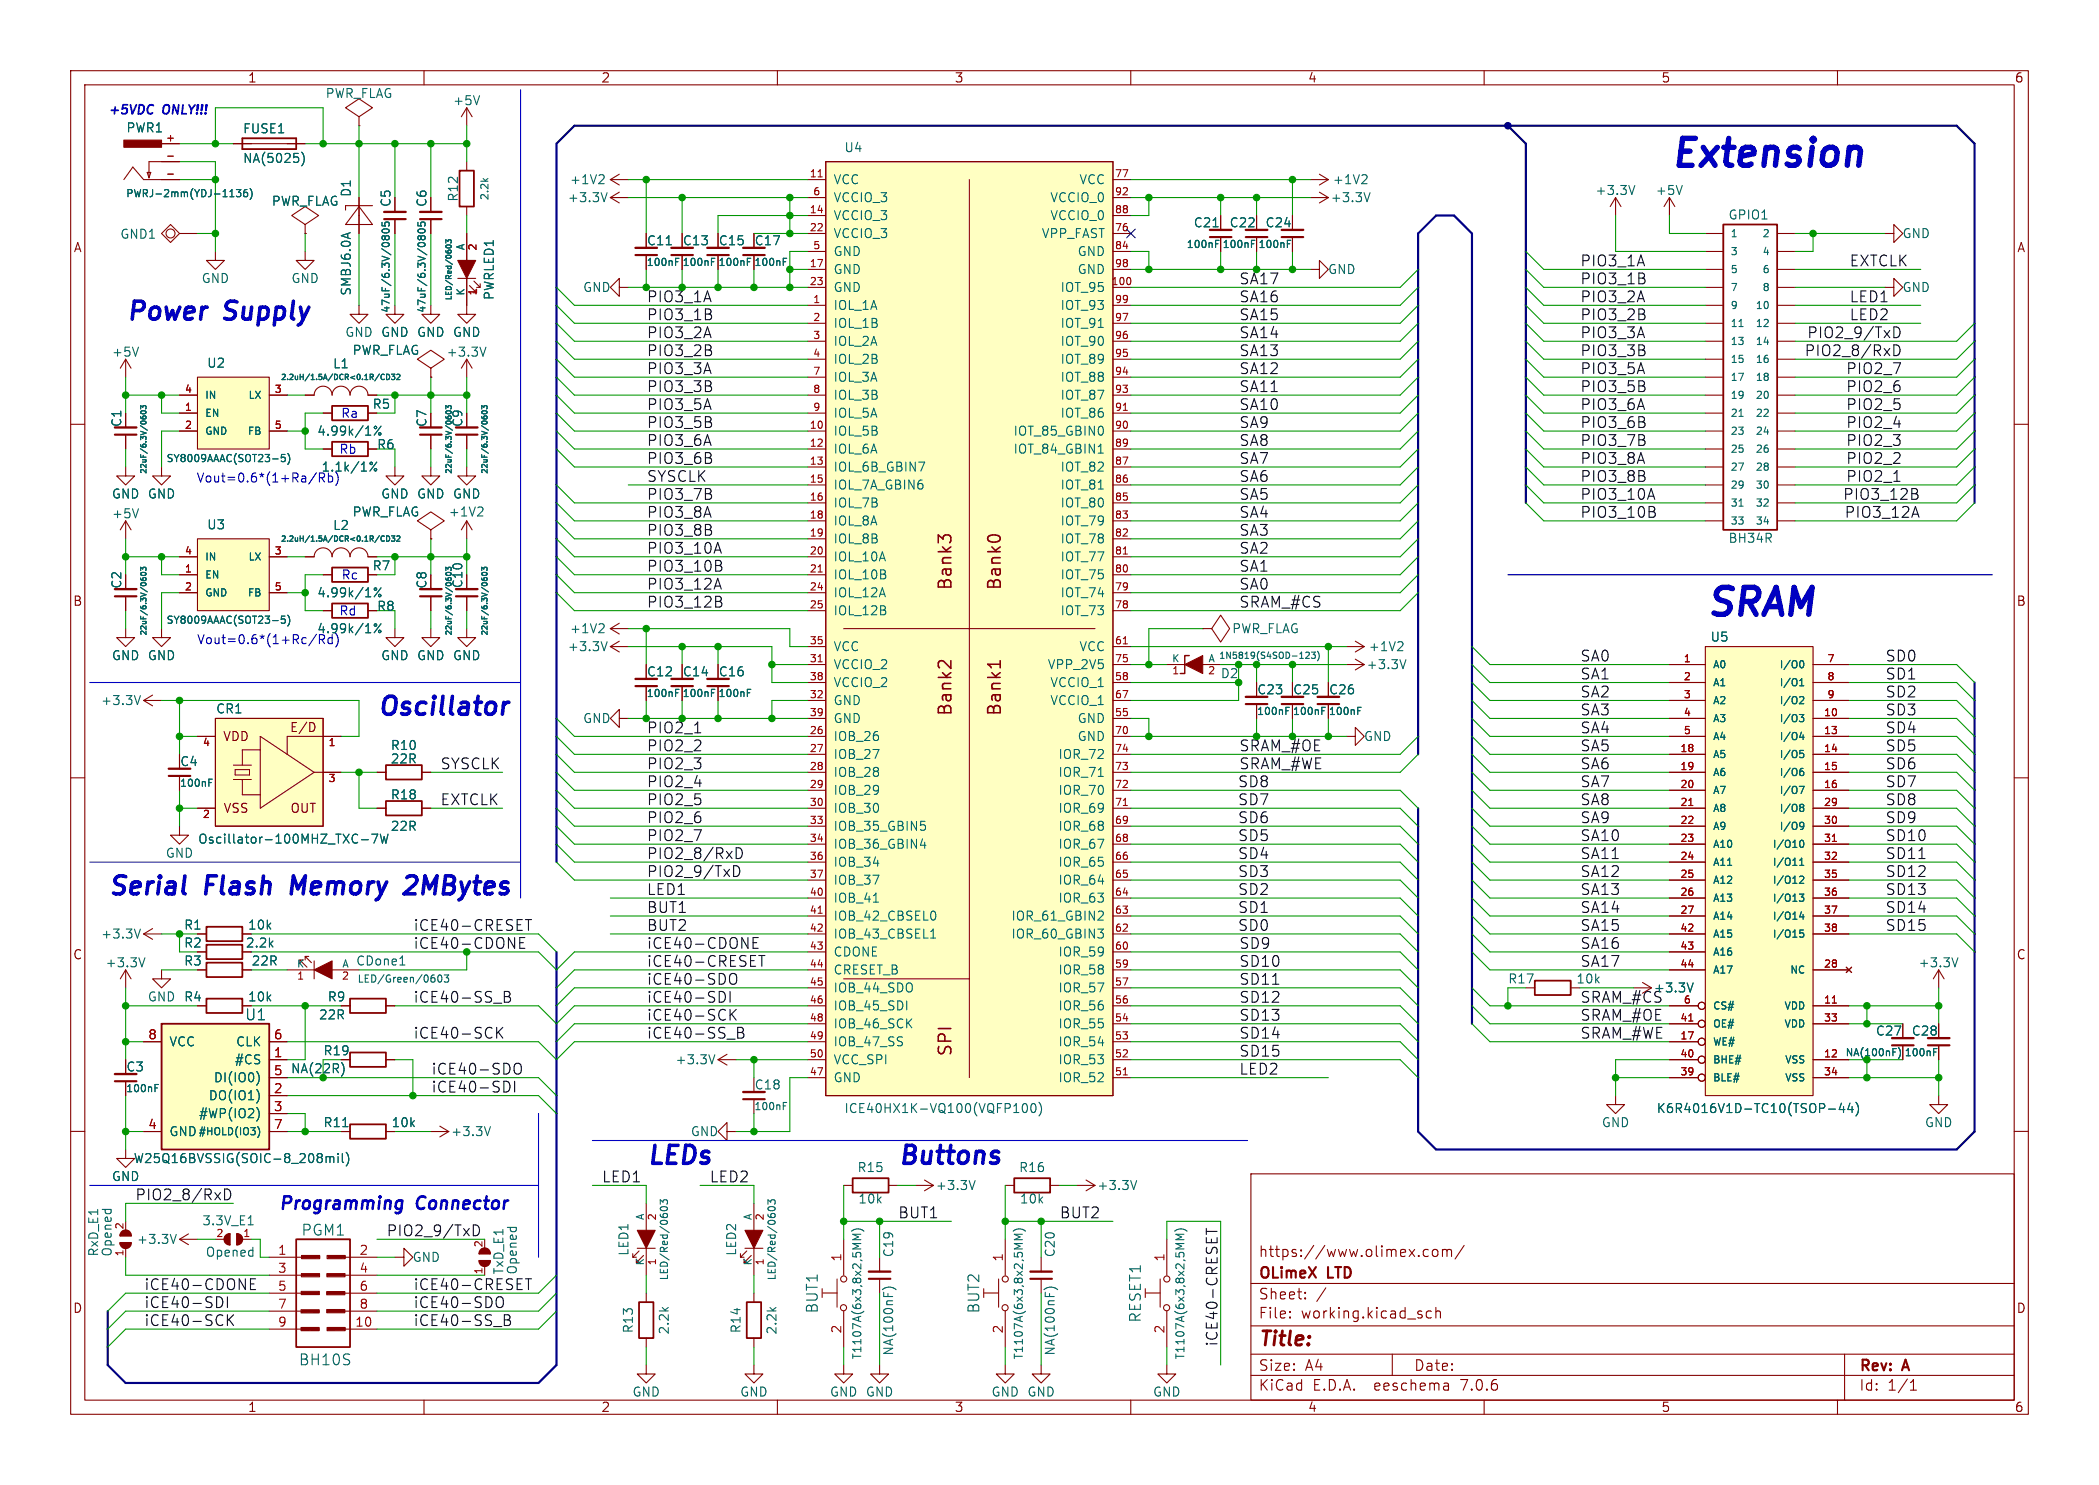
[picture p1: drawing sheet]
<svg xmlns="http://www.w3.org/2000/svg" width="297mm" height="210mm" viewBox="0 0 297 210" stroke-linecap="round" stroke-linejoin="round" font-family="sans-serif">
<defs><g id="words">
<g font-size="5.3" fill="#0000c2">
<text x="236.2" y="23.9">Extension</text>
<text x="241.3" y="87.4">SRAM</text>
</g>
<g font-size="3.5" fill="#0000c2">
<text x="17.8" y="45.5">Power</text>
<text x="32" y="45.5">Supply</text>
<text x="53.3" y="101.4">Oscillator</text>
<text x="15.2" y="126.8">Serial</text>
<text x="29.2" y="126.8">Flash</text>
<text x="42.3" y="126.8">Memory</text>
<text x="59.5" y="126.8">2MBytes</text>
<text x="91.4" y="164.9">LEDs</text>
<text x="127" y="164.9">Buttons</text>
</g>
<text font-size="2.8" fill="#840000" x="178" y="190.9">Title:</text>
<g font-size="2.5" fill="#840000">
<text x="135" y="83.6" transform="rotate(-90 135 83.6)">Bank3</text>
<text x="141.9" y="83.6" transform="rotate(-90 141.9 83.6)">Bank0</text>
<text x="135" y="101.4" transform="rotate(-90 135 101.4)">Bank2</text>
<text x="141.9" y="101.4" transform="rotate(-90 141.9 101.4)">Bank1</text>
<text x="135" y="149.5" transform="rotate(-90 135 149.5)">SPI</text>
</g>
<g font-size="2.5" fill="#0000c2">
<text x="39.4" y="171.2">Programming</text>
<text x="59" y="171.2">Connector</text>
</g>
<g font-size="2.1" fill="#0f0f0f">
<text x="175.3" y="40.3">SA17</text>
<text x="223.5" y="37.8">PIO3_1A</text>
<text x="223.5" y="40.3">PIO3_1B</text>
<text x="261.6" y="37.8">EXTCLK</text>
<text x="91.4" y="42.9">PIO3_1A</text>
<text x="91.4" y="45.4">PIO3_1B</text>
<text x="91.4" y="47.9">PIO3_2A</text>
<text x="175.3" y="47.9">SA14</text>
<text x="175.3" y="45.4">SA15</text>
<text x="175.3" y="42.9">SA16</text>
<text x="223.5" y="47.9">PIO3_3A</text>
<text x="223.5" y="42.9">PIO3_2A</text>
<text x="223.5" y="45.4">PIO3_2B</text>
<text x="255.7" y="47.9">PIO2_9/TxD</text>
<text x="261.6" y="45.4">LED2</text>
<text x="261.6" y="42.9">LED1</text>
<text x="91.4" y="53">PIO3_3A</text>
<text x="91.4" y="50.5">PIO3_2B</text>
<text x="175.3" y="53">SA12</text>
<text x="175.3" y="50.5">SA13</text>
<text x="223.5" y="53">PIO3_5A</text>
<text x="223.5" y="50.5">PIO3_3B</text>
<text x="255.3" y="50.5">PIO2_8/RxD</text>
<text x="261.2" y="53">PIO2_7</text>
<text x="91.4" y="55.6">PIO3_3B</text>
<text x="91.4" y="58.1">PIO3_5A</text>
<text x="175.3" y="58.1">SA10</text>
<text x="175.3" y="55.6">SA11</text>
<text x="223.5" y="58.1">PIO3_6A</text>
<text x="223.5" y="55.6">PIO3_5B</text>
<text x="261.2" y="58.1">PIO2_5</text>
<text x="261.2" y="55.6">PIO2_6</text>
<text x="91.4" y="63.2">PIO3_6A</text>
<text x="91.4" y="60.6">PIO3_5B</text>
<text x="91.4" y="65.7">PIO3_6B</text>
<text x="175.3" y="60.6">SA9</text>
<text x="175.3" y="63.2">SA8</text>
<text x="175.3" y="65.7">SA7</text>
<text x="223.5" y="60.6">PIO3_6B</text>
<text x="223.5" y="63.2">PIO3_7B</text>
<text x="223.5" y="65.7">PIO3_8A</text>
<text x="261.2" y="63.2">PIO2_3</text>
<text x="261.2" y="60.6">PIO2_4</text>
<text x="261.2" y="65.7">PIO2_2</text>
<text x="91.4" y="68.3">SYSCLK</text>
<text x="91.4" y="70.8">PIO3_7B</text>
<text x="175.3" y="68.3">SA6</text>
<text x="175.3" y="70.8">SA5</text>
<text x="223.5" y="70.8">PIO3_10A</text>
<text x="223.5" y="68.3">PIO3_8B</text>
<text x="260.7" y="70.8">PIO3_12B</text>
<text x="261.2" y="68.3">PIO2_1</text>
<text x="91.4" y="73.3">PIO3_8A</text>
<text x="91.4" y="75.9">PIO3_8B</text>
<text x="175.3" y="75.9">SA3</text>
<text x="175.3" y="73.3">SA4</text>
<text x="223.5" y="73.3">PIO3_10B</text>
<text x="261" y="73.3">PIO3_12A</text>
<text x="91.4" y="78.4">PIO3_10A</text>
<text x="91.4" y="83.5">PIO3_12A</text>
<text x="91.4" y="81">PIO3_10B</text>
<text x="175.3" y="81">SA1</text>
<text x="175.3" y="83.5">SA0</text>
<text x="175.3" y="78.4">SA2</text>
<text x="91.4" y="86">PIO3_12B</text>
<text x="175.3" y="86">SRAM_#CS</text>
<text x="223.5" y="93.7">SA0</text>
<text x="266.7" y="93.7">SD0</text>
<text x="223.5" y="101.3">SA3</text>
<text x="223.5" y="98.7">SA2</text>
<text x="223.5" y="96.2">SA1</text>
<text x="266.7" y="101.3">SD3</text>
<text x="266.7" y="98.7">SD2</text>
<text x="266.7" y="96.2">SD1</text>
<text x="91.4" y="106.4">PIO2_2</text>
<text x="91.4" y="103.8">PIO2_1</text>
<text x="175.3" y="106.4">SRAM_#OE</text>
<text x="223.5" y="106.4">SA5</text>
<text x="223.5" y="103.8">SA4</text>
<text x="266.7" y="103.8">SD4</text>
<text x="266.7" y="106.4">SD5</text>
<text x="62.2" y="114">EXTCLK</text>
<text x="62.2" y="108.9">SYSCLK</text>
<text x="91.4" y="114">PIO2_5</text>
<text x="91.4" y="111.4">PIO2_4</text>
<text x="91.4" y="108.9">PIO2_3</text>
<text x="175.1" y="111.4">SD8</text>
<text x="175.1" y="114">SD7</text>
<text x="175.3" y="108.9">SRAM_#WE</text>
<text x="223.5" y="108.9">SA6</text>
<text x="223.5" y="111.4">SA7</text>
<text x="223.5" y="114">SA8</text>
<text x="266.7" y="108.9">SD6</text>
<text x="266.7" y="111.4">SD7</text>
<text x="266.7" y="114">SD8</text>
<text x="91.4" y="116.5">PIO2_6</text>
<text x="91.4" y="119.1">PIO2_7</text>
<text x="175.1" y="119.1">SD5</text>
<text x="175.1" y="116.5">SD6</text>
<text x="223.5" y="116.5">SA9</text>
<text x="223.5" y="119.1">SA10</text>
<text x="266.7" y="119.1">SD10</text>
<text x="266.7" y="116.5">SD9</text>
<text x="91.4" y="121.6">PIO2_8/RxD</text>
<text x="91.4" y="124.1">PIO2_9/TxD</text>
<text x="175.1" y="121.6">SD4</text>
<text x="175.1" y="124.1">SD3</text>
<text x="223.5" y="121.6">SA11</text>
<text x="223.5" y="124.1">SA12</text>
<text x="266.7" y="124.1">SD12</text>
<text x="266.7" y="121.6">SD11</text>
<text x="58.4" y="131.8">iCE40-CRESET</text>
<text x="91.4" y="129.2">BUT1</text>
<text x="91.4" y="126.7">LED1</text>
<text x="91.4" y="131.8">BUT2</text>
<text x="175.1" y="129.2">SD1</text>
<text x="175.1" y="131.8">SD0</text>
<text x="175.1" y="126.7">SD2</text>
<text x="223.5" y="126.7">SA13</text>
<text x="223.5" y="129.2">SA14</text>
<text x="223.5" y="131.8">SA15</text>
<text x="266.7" y="129.2">SD14</text>
<text x="266.7" y="131.8">SD15</text>
<text x="266.7" y="126.7">SD13</text>
<text x="91.4" y="134.3">iCE40-CDONE</text>
<text x="91.4" y="136.8">iCE40-CRESET</text>
<text x="175.3" y="136.8">SD10</text>
<text x="175.3" y="134.3">SD9</text>
<text x="223.5" y="134.3">SA16</text>
<text x="223.5" y="136.8">SA17</text>
<text x="58.4" y="141.9">iCE40-SS_B</text>
<text x="91.4" y="141.9">iCE40-SDI</text>
<text x="91.4" y="139.4">iCE40-SDO</text>
<text x="175.3" y="141.9">SD12</text>
<text x="175.3" y="139.4">SD11</text>
<text x="223.5" y="141.9">SRAM_#CS</text>
<text x="58.4" y="147">iCE40-SCK</text>
<text x="91.4" y="144.5">iCE40-SCK</text>
<text x="91.4" y="147">iCE40-SS_B</text>
<text x="175.3" y="149.5">SD15</text>
<text x="175.3" y="144.5">SD13</text>
<text x="175.3" y="147">SD14</text>
<text x="223.5" y="144.5">SRAM_#OE</text>
<text x="223.5" y="147">SRAM_#WE</text>
<text x="61" y="154.6">iCE40-SDI</text>
<text x="61" y="152.1">iCE40-SDO</text>
<text x="175.3" y="152.1">LED2</text>
<text x="85.1" y="167.3">LED1</text>
<text x="100.3" y="167.3">LED2</text>
<text x="19" y="169.9">PIO2_8/RxD</text>
<text x="127" y="172.4">BUT1</text>
<text x="149.9" y="172.4">BUT2</text>
<text x="54.6" y="174.9">PIO2_9/TxD</text>
<text x="20.3" y="182.6">iCE40-CDONE</text>
<text x="20.3" y="185.1">iCE40-SDI</text>
<text x="58.4" y="182.6">iCE40-CRESET</text>
<text x="58.4" y="185.1">iCE40-SDO</text>
<text x="20.3" y="187.6">iCE40-SCK</text>
<text x="58.4" y="187.6">iCE40-SS_B</text>
<text x="172.4" y="190.5" transform="rotate(-90 172.4 190.5)">iCE40-CRESET</text>
</g>
<text font-size="2.1" fill="#009600" x="58.4" y="134.3">iCE40-CDONE</text>
<g font-size="2.1" fill="#006464">
<text x="34.6" y="144.5">U1</text>
<text x="42.6" y="175">PGM1</text>
<text x="115.9" y="185.8" transform="rotate(-90 115.9 185.8)">BUT1</text>
<text x="138.8" y="185.8" transform="rotate(-90 138.8 185.8)">BUT2</text>
<text x="161.6" y="187.1" transform="rotate(-90 161.6 187.1)">RESET1</text>
<text x="42.2" y="193.3">BH10S</text>
</g>
<g font-size="2.1" fill="#840000">
<text x="178" y="178">https://www.olimex.com/</text>
<text x="178" y="184">Sheet:</text>
<text x="178" y="181.2">OLimeX</text>
<text x="188" y="181.2">LTD</text>
<text x="178" y="186.7">File:</text>
<text x="184.1" y="186.7">working.kicad_sch</text>
<text x="178" y="196.9">KiCad</text>
<text x="178" y="194.1">Size:</text>
<text x="184.7" y="194.1">A4</text>
<text x="185.7" y="196.9">E.D.A.</text>
<text x="194.6" y="196.9">eeschema</text>
<text x="200" y="194.1">Date:</text>
<text x="207" y="196.9">7.0.6</text>
<text x="263" y="194.3">Rev:</text>
<text x="263" y="196.9">Id:</text>
<text x="267.1" y="196.9">1/1</text>
<text x="269.4" y="194.3">A</text>
</g>
<g font-size="1.8" fill="#840000">
<text x="35" y="11.9">1</text>
<text x="85" y="11.9">2</text>
<text x="135" y="11.9">3</text>
<text x="185" y="11.9">4</text>
<text x="235" y="11.9">5</text>
<text x="285" y="11.9">6</text>
<text x="10.3" y="35.9">A</text>
<text x="91.4" y="34.9">C11</text>
<text x="96.5" y="34.9">C13</text>
<text x="101.6" y="34.9">C15</text>
<text x="106.7" y="34.9">C17</text>
<text x="285.3" y="35.9">A</text>
<text x="17.4" y="60.5" transform="rotate(-90 17.4 60.5)">C1</text>
<text x="60.6" y="60.5" transform="rotate(-90 60.6 60.5)">C7</text>
<text x="65.6" y="60.5" transform="rotate(-90 65.6 60.5)">C9</text>
<text x="17.4" y="83.3" transform="rotate(-90 17.4 83.3)">C2</text>
<text x="60.6" y="83.3" transform="rotate(-90 60.6 83.3)">C8</text>
<text x="65.6" y="83.3" transform="rotate(-90 65.6 83.3)">C10</text>
<text x="10.3" y="85.9">B</text>
<text x="285.3" y="85.9">B</text>
<text x="91.4" y="95.9">C12</text>
<text x="96.5" y="95.9">C14</text>
<text x="101.6" y="95.9">C16</text>
<text x="177.8" y="98.4">C23</text>
<text x="182.9" y="98.4">C25</text>
<text x="188" y="98.4">C26</text>
<text x="31.5" y="105">VDD</text>
<text x="40.9" y="103.7">E/D</text>
<text x="25.4" y="108.6">C4</text>
<text x="31.5" y="115.2">VSS</text>
<text x="41" y="115.2">OUT</text>
<text x="10.3" y="135.9">C</text>
<text x="34.7" y="134.2">2.2k</text>
<text x="285.3" y="135.9">C</text>
<text x="17.8" y="151.7">C3</text>
<text x="10.3" y="185.9">D</text>
<text x="285.3" y="185.9">D</text>
<text x="35" y="199.9">1</text>
<text x="85" y="199.9">2</text>
<text x="135" y="199.9">3</text>
<text x="185" y="199.9">4</text>
<text x="235" y="199.9">5</text>
<text x="285" y="199.9">6</text>
</g>
<g font-size="1.8" fill="#0000c2">
<text x="15.2" y="16.3">+5VDC</text>
<text x="23.1" y="16.3">ONLY!!!</text>
<text x="48.2" y="59.2">Ra</text>
<text x="47.9" y="64.3">Rb</text>
<text x="27.7" y="68.3">Vout=0.6*(1+Ra/Rb)</text>
<text x="48.2" y="82">Rc</text>
<text x="47.9" y="87.1">Rd</text>
<text x="27.8" y="91.2">Vout=0.6*(1+Rc/Rd)</text>
</g>
<g font-size="1.8" fill="#006464">
<text x="46" y="14.1">PWR_FLAG</text>
<text x="64" y="15.1">+5V</text>
<text x="17.8" y="18.9">PWR1</text>
<text x="34.3" y="19.1">FUSE1</text>
<text x="34.3" y="23.3">NA(5025)</text>
<text x="119.4" y="21.7">U4</text>
<text x="38.4" y="29.3">PWR_FLAG</text>
<text x="49.8" y="27.9" transform="rotate(-90 49.8 27.9)">D1</text>
<text x="55.5" y="29.4" transform="rotate(-90 55.5 29.4)">C5</text>
<text x="60.6" y="29.4" transform="rotate(-90 60.6 29.4)">C6</text>
<text x="65" y="28.6" transform="rotate(-90 65 28.6)">R12</text>
<text x="80.2" y="28.8">+3.3V</text>
<text x="80.5" y="26.3">+1V2</text>
<text x="117.9" y="26.3">VCC</text>
<text x="117.9" y="28.8">VCCIO_3</text>
<text x="148.5" y="28.8">VCCIO_0</text>
<text x="152.6" y="26.3">VCC</text>
<text x="188.2" y="28.8">+3.3V</text>
<text x="188.5" y="26.3">+1V2</text>
<text x="225.7" y="27.8">+3.3V</text>
<text x="234.2" y="27.8">+5V</text>
<text x="16.9" y="34">GND1</text>
<text x="117.9" y="31.3">VCCIO_3</text>
<text x="117.9" y="33.9">VCCIO_3</text>
<text x="147.3" y="33.9">VPP_FAST</text>
<text x="148.5" y="31.3">VCCIO_0</text>
<text x="168.8" y="32.4">C21</text>
<text x="173.9" y="32.4">C22</text>
<text x="179" y="32.4">C24</text>
<text x="244.5" y="31.3">GPIO1</text>
<text x="269.1" y="33.9">GND</text>
<text x="28.4" y="40.2">GND</text>
<text x="41.1" y="40.2">GND</text>
<text x="49.8" y="41.9" transform="rotate(-90 49.8 41.9)">SMBJ6.0A</text>
<text x="82.4" y="41.5">GND</text>
<text x="117.9" y="39">GND</text>
<text x="117.9" y="41.5">GND</text>
<text x="117.9" y="36.4">GND</text>
<text x="150" y="41.5">IOT_95</text>
<text x="152.4" y="36.4">GND</text>
<text x="152.4" y="39">GND</text>
<text x="187.8" y="39">GND</text>
<text x="269.1" y="41.5">GND</text>
<text x="48.8" y="47.9">GND GND GND GND</text>
<text x="53.8" y="47.9">GND GND GND</text>
<text x="70.1" y="42.5" transform="rotate(-90 70.1 42.5)">PWRLED1</text>
<text x="117.9" y="44">IOL_1A</text>
<text x="117.9" y="46.6">IOL_1B</text>
<text x="150" y="46.6">IOT_91</text>
<text x="150" y="44">IOT_93</text>
<text x="15.7" y="50.6">+5V</text>
<text x="29.2" y="52.2">U2</text>
<text x="47" y="52.3">L1</text>
<text x="49.8" y="50.4">PWR_FLAG</text>
<text x="63.1" y="50.6">+3.3V</text>
<text x="117.9" y="49.1">IOL_2A</text>
<text x="117.9" y="51.7">IOL_2B</text>
<text x="150" y="51.7">IOT_89</text>
<text x="150" y="49.1">IOT_90</text>
<text x="52.6" y="58">R5</text>
<text x="117.9" y="54.2">IOL_3A</text>
<text x="117.9" y="56.7">IOL_3B</text>
<text x="117.9" y="59.3">IOL_5A</text>
<text x="150" y="59.3">IOT_86</text>
<text x="150" y="56.7">IOT_87</text>
<text x="150" y="54.2">IOT_88</text>
<text x="44.8" y="61.8">4.99k/1%</text>
<text x="53.3" y="63.7">R6</text>
<text x="117.9" y="61.8">IOL_5B</text>
<text x="117.9" y="64.4">IOL_6A</text>
<text x="143.3" y="64.4">IOT_84_GBIN1</text>
<text x="143.3" y="61.8">IOT_85_GBIN0</text>
<text x="15.7" y="70.7">GND GND</text>
<text x="45.4" y="66.9">1.1k/1%</text>
<text x="53.8" y="70.7">GND GND GND</text>
<text x="117.9" y="66.9">IOL_6B_GBIN7</text>
<text x="117.9" y="69.4">IOL_7A_GBIN6</text>
<text x="117.9" y="72">IOL_7B</text>
<text x="150" y="72">IOT_80</text>
<text x="150" y="69.4">IOT_81</text>
<text x="150" y="66.9">IOT_82</text>
<text x="15.7" y="73.5">+5V</text>
<text x="29.2" y="75.1">U3</text>
<text x="47" y="75.2">L2</text>
<text x="49.8" y="73.3">PWR_FLAG</text>
<text x="63.4" y="73.3">+1V2</text>
<text x="117.9" y="74.5">IOL_8A</text>
<text x="117.9" y="77.1">IOL_8B</text>
<text x="150" y="77.1">IOT_78</text>
<text x="150" y="74.5">IOT_79</text>
<text x="244.5" y="77">BH34R</text>
<text x="52.6" y="80.9">R7</text>
<text x="117.9" y="79.6">IOL_10A</text>
<text x="117.9" y="82.1">IOL_10B</text>
<text x="150" y="82.1">IOT_75</text>
<text x="150" y="79.6">IOT_77</text>
<text x="44.8" y="89.8">4.99k/1%</text>
<text x="44.8" y="84.7">4.99k/1%</text>
<text x="53.3" y="86.6">R8</text>
<text x="80.5" y="89.8">+1V2</text>
<text x="117.9" y="84.7">IOL_12A</text>
<text x="117.9" y="87.2">IOL_12B</text>
<text x="150" y="87.2">IOT_73</text>
<text x="150" y="84.7">IOT_74</text>
<text x="174.3" y="89.8">PWR_FLAG</text>
<text x="15.7" y="93.6">GND GND</text>
<text x="53.8" y="93.6">GND GND GND</text>
<text x="80.2" y="92.3">+3.3V</text>
<text x="117.9" y="94.8">VCCIO_2</text>
<text x="117.9" y="92.3">VCC</text>
<text x="148.2" y="94.8">VPP_2V5</text>
<text x="152.6" y="92.3">VCC</text>
<text x="193.3" y="94.8">+3.3V</text>
<text x="193.6" y="92.3">+1V2</text>
<text x="241.9" y="90.9">U5</text>
<text x="14.2" y="99.9">+3.3V</text>
<text x="30.5" y="101.1">CR1</text>
<text x="117.9" y="99.9">GND</text>
<text x="117.9" y="97.4">VCCIO_2</text>
<text x="148.5" y="97.4">VCCIO_1</text>
<text x="148.5" y="99.9">VCCIO_1</text>
<text x="172.6" y="96.1">D2</text>
<text x="55.2" y="106.3">R10</text>
<text x="82.4" y="102.5">GND</text>
<text x="117.9" y="105">IOB_26</text>
<text x="117.9" y="107.5">IOB_27</text>
<text x="117.9" y="102.5">GND</text>
<text x="149.7" y="107.5">IOR_72</text>
<text x="152.4" y="102.5">GND</text>
<text x="152.4" y="105">GND</text>
<text x="192.9" y="105">GND</text>
<text x="55.2" y="113.3">R18</text>
<text x="55.2" y="108.2">22R</text>
<text x="117.9" y="110.1">IOB_28</text>
<text x="117.9" y="112.6">IOB_29</text>
<text x="149.7" y="112.6">IOR_70</text>
<text x="149.7" y="110.1">IOR_71</text>
<text x="27.9" y="119.5">Oscillator-100MHZ_TXC-7W</text>
<text x="55.2" y="117.7">22R</text>
<text x="117.9" y="115.2">IOB_30</text>
<text x="117.9" y="117.7">IOB_35_GBIN5</text>
<text x="149.7" y="117.7">IOR_68</text>
<text x="149.7" y="115.2">IOR_69</text>
<text x="23.4" y="121.5">GND</text>
<text x="117.9" y="120.2">IOB_36_GBIN4</text>
<text x="117.9" y="122.8">IOB_34</text>
<text x="117.9" y="125.3">IOB_37</text>
<text x="149.7" y="125.3">IOR_64</text>
<text x="149.7" y="122.8">IOR_65</text>
<text x="149.7" y="120.2">IOR_67</text>
<text x="26" y="131.7">R1</text>
<text x="35" y="131.7">10k</text>
<text x="117.9" y="127.9">IOB_41</text>
<text x="117.9" y="130.4">IOB_42_CBSEL0</text>
<text x="143" y="130.4">IOR_61_GBIN2</text>
<text x="149.7" y="127.9">IOR_63</text>
<text x="14.2" y="132.9">+3.3V</text>
<text x="14.8" y="137">+3.3V</text>
<text x="26" y="136.8">R3</text>
<text x="26" y="134.2">R2</text>
<text x="35.5" y="136.8">22R</text>
<text x="50.3" y="136.8">CDone1</text>
<text x="117.9" y="132.9">IOB_43_CBSEL1</text>
<text x="117.9" y="135.5">CDONE</text>
<text x="143" y="132.9">IOR_60_GBIN3</text>
<text x="149.7" y="135.5">IOR_59</text>
<text x="271.4" y="137">+3.3V</text>
<text x="20.8" y="141.8">GND R4</text>
<text x="26" y="141.8">R4</text>
<text x="35" y="141.8">10k</text>
<text x="46.3" y="141.8">R9</text>
<text x="117.9" y="138">CRESET_B</text>
<text x="117.9" y="140.6">IOB_44_SDO</text>
<text x="117.9" y="143.1">IOB_45_SDI</text>
<text x="149.7" y="143.1">IOR_56</text>
<text x="149.7" y="140.6">IOR_57</text>
<text x="149.7" y="138">IOR_58</text>
<text x="223" y="139.3">10k</text>
<text x="233.9" y="140.6">+3.3V</text>
<text x="23.9" y="148.2">VCC</text>
<text x="33.3" y="148.2">CLK</text>
<text x="45" y="144.4">22R</text>
<text x="45.7" y="149.5">R19</text>
<text x="117.9" y="145.6">IOB_46_SCK</text>
<text x="117.9" y="148.2">IOB_47_SS</text>
<text x="149.7" y="148.2">IOR_54</text>
<text x="149.7" y="145.6">IOR_55</text>
<text x="265.3" y="146.7">C27</text>
<text x="270.4" y="146.7">C28</text>
<text x="29.4" y="155.8">DO(IO1)</text>
<text x="30.2" y="153.3">DI(IO0)</text>
<text x="33.1" y="150.7">#CS</text>
<text x="95.5" y="150.7">+3.3V</text>
<text x="106.7" y="154.3">C18</text>
<text x="117.9" y="153.3">GND</text>
<text x="117.9" y="150.7">VCC_SPI</text>
<text x="149.7" y="153.3">IOR_52</text>
<text x="149.7" y="150.7">IOR_53</text>
<text x="23.9" y="160.9">GND</text>
<text x="28.1" y="158.3">#WP(IO2)</text>
<text x="45.7" y="159.6">R11</text>
<text x="55.3" y="159.6">10k</text>
<text x="63.7" y="160.9">+3.3V</text>
<text x="97.7" y="160.9">GND</text>
<text x="119.4" y="157.6">ICE40HX1K-VQ100(VQFP100)</text>
<text x="226.6" y="159.6">GND</text>
<text x="234.3" y="157.6">K6R4016V1D-TC10(TSOP-44)</text>
<text x="272.3" y="159.6">GND</text>
<text x="15.7" y="167.2">GND</text>
<text x="18.8" y="164.7">W25Q16BVSSIG(SOIC-8_208mil)</text>
<text x="121.2" y="166">R15</text>
<text x="144.1" y="166">R16</text>
<text x="28.5" y="173.5">3.3V_E1</text>
<text x="121.4" y="170.4">10k</text>
<text x="132.3" y="168.5">+3.3V</text>
<text x="144.2" y="170.4">10k</text>
<text x="155.2" y="168.5">+3.3V</text>
<text x="14.1" y="177.8" transform="rotate(-90 14.1 177.8)">RxD_E1</text>
<text x="16" y="177.8" transform="rotate(-90 16 177.8)">Opened</text>
<text x="19.3" y="176.1">+3.3V</text>
<text x="29" y="177.9">Opened</text>
<text x="58.3" y="178.7">GND</text>
<text x="89.1" y="177.7" transform="rotate(-90 89.1 177.7)">LED1</text>
<text x="104.4" y="177.7" transform="rotate(-90 104.4 177.7)">LED2</text>
<text x="126.6" y="177.9" transform="rotate(-90 126.6 177.9)">C19</text>
<text x="149.5" y="177.9" transform="rotate(-90 149.5 177.9)">C20</text>
<text x="89.8" y="188.6" transform="rotate(-90 89.8 188.6)">R13</text>
<text x="94.8" y="188.8" transform="rotate(-90 94.8 188.8)">2.2k</text>
<text x="105" y="188.6" transform="rotate(-90 105 188.6)">R14</text>
<text x="110.1" y="188.8" transform="rotate(-90 110.1 188.8)">2.2k</text>
<text x="126.6" y="191.8" transform="rotate(-90 126.6 191.8)">NA(100nF)</text>
<text x="149.5" y="191.8" transform="rotate(-90 149.5 191.8)">NA(100nF)</text>
<text x="89.4" y="197.7">GND</text>
<text x="104.6" y="197.7">GND</text>
<text x="117.3" y="197.7">GND GND</text>
<text x="140.2" y="197.7">GND GND</text>
<text x="163.1" y="197.7">GND</text>
</g>
<g font-size="1.8" fill="#009600">
<text x="213.3" y="139.3">R17</text>
<text x="41.1" y="152">NA(22R)</text>
</g>
<g font-size="1.8" fill="#a90000">
<text x="20.9" y="147.1">8</text>
<text x="38.7" y="149.6">1</text>
<text x="38.7" y="147.1">6</text>
<text x="38.7" y="154.7">2</text>
<text x="38.7" y="152.1">5</text>
<text x="20.9" y="159.8">4</text>
<text x="38.7" y="157.2">3</text>
<text x="38.7" y="159.8">7</text>
<text x="39.2" y="177.5">1</text>
<text x="50.8" y="177.5">2</text>
<text x="119.1" y="178.5" transform="rotate(-90 119.1 178.5)">1</text>
<text x="142" y="178.5" transform="rotate(-90 142 178.5)">1</text>
<text x="164.8" y="178.5" transform="rotate(-90 164.8 178.5)">1</text>
<text x="39.2" y="180.1">3</text>
<text x="39.2" y="182.6">5</text>
<text x="39.2" y="185.2">7</text>
<text x="50.8" y="180.1">4</text>
<text x="50.8" y="182.6">6</text>
<text x="50.8" y="185.2">8</text>
<text x="39.2" y="187.7">9</text>
<text x="50.2" y="187.7">10</text>
<text x="119.1" y="188.7" transform="rotate(-90 119.1 188.7)">2</text>
<text x="142" y="188.7" transform="rotate(-90 142 188.7)">2</text>
<text x="164.8" y="188.7" transform="rotate(-90 164.8 188.7)">2</text>
</g>
<g font-size="1.8" fill="#0f0f0f">
<text x="71.4" y="180.3" transform="rotate(-90 71.4 180.3)">TxD_E1</text>
<text x="73.3" y="180.3" transform="rotate(-90 73.3 180.3)">Opened</text>
</g>
<g font-size="1.6" fill="#006464">
<text x="122.1" y="192.4" transform="rotate(-90 122.1 192.4)">T1107A(6x3,8x2,5MM)</text>
<text x="144.9" y="192.4" transform="rotate(-90 144.9 192.4)">T1107A(6x3,8x2,5MM)</text>
<text x="167.8" y="192.4" transform="rotate(-90 167.8 192.4)">T1107A(6x3,8x2,5MM)</text>
</g>
<g font-size="1.4" fill="#a90000">
<text x="23.4" y="20.1">+</text>
<text x="114.5" y="25.1">11</text>
<text x="115" y="27.7">6</text>
<text x="157.7" y="25.1">77</text>
<text x="157.7" y="27.7">92</text>
<text x="67.8" y="35.5" transform="rotate(-90 67.8 35.5)">2</text>
<text x="114.5" y="30.2">14</text>
<text x="114.5" y="32.8">22</text>
<text x="115" y="35.3">5</text>
<text x="157.7" y="32.8">76</text>
<text x="157.7" y="35.3">84</text>
<text x="157.7" y="30.2">88</text>
<text x="67.8" y="41.9" transform="rotate(-90 67.8 41.9)">1</text>
<text x="114.5" y="37.8">17</text>
<text x="114.5" y="40.4">23</text>
<text x="157.2" y="40.4">100</text>
<text x="157.7" y="37.8">98</text>
<text x="115" y="42.9">1</text>
<text x="115" y="45.5">2</text>
<text x="157.7" y="45.5">97</text>
<text x="157.7" y="42.9">99</text>
<text x="115" y="48">3</text>
<text x="115" y="50.5">4</text>
<text x="115" y="53.1">7</text>
<text x="157.7" y="53.1">94</text>
<text x="157.7" y="50.5">95</text>
<text x="157.7" y="48">96</text>
<text x="26.1" y="58.2">1</text>
<text x="26.1" y="55.6">4</text>
<text x="38.8" y="55.6">3</text>
<text x="115" y="55.6">8</text>
<text x="115" y="58.2">9</text>
<text x="157.7" y="58.2">91</text>
<text x="157.7" y="55.6">93</text>
<text x="26.1" y="60.7">2</text>
<text x="38.8" y="60.7">5</text>
<text x="114.5" y="60.7">10</text>
<text x="114.5" y="63.2">12</text>
<text x="114.5" y="65.8">13</text>
<text x="157.7" y="65.8">87</text>
<text x="157.7" y="63.2">89</text>
<text x="157.7" y="60.7">90</text>
<text x="114.5" y="68.3">15</text>
<text x="114.5" y="70.9">16</text>
<text x="157.7" y="70.9">85</text>
<text x="157.7" y="68.3">86</text>
<text x="114.5" y="73.4">18</text>
<text x="114.5" y="75.9">19</text>
<text x="157.7" y="75.9">82</text>
<text x="157.7" y="73.4">83</text>
<text x="26.1" y="81">1</text>
<text x="26.1" y="83.6">2</text>
<text x="26.1" y="78.5">4</text>
<text x="38.8" y="78.5">3</text>
<text x="38.8" y="83.6">5</text>
<text x="114.5" y="78.5">20</text>
<text x="114.5" y="81">21</text>
<text x="114.5" y="83.6">24</text>
<text x="157.7" y="83.6">79</text>
<text x="157.7" y="81">80</text>
<text x="157.7" y="78.5">81</text>
<text x="114.5" y="86.1">25</text>
<text x="157.7" y="86.1">78</text>
<text x="114.5" y="93.7">31</text>
<text x="114.5" y="91.2">35</text>
<text x="157.7" y="91.2">61</text>
<text x="157.7" y="93.7">75</text>
<text x="165.8" y="95.7">1</text>
<text x="170.8" y="95.7">2</text>
<text x="238.1" y="93.7">1</text>
<text x="258.5" y="93.7">7</text>
<text x="114.5" y="98.8">32</text>
<text x="114.5" y="96.3">38</text>
<text x="114.5" y="101.3">39</text>
<text x="157.7" y="101.3">55</text>
<text x="157.7" y="96.3">58</text>
<text x="157.7" y="98.8">67</text>
<text x="238.1" y="96.3">2</text>
<text x="238.1" y="98.8">3</text>
<text x="238.1" y="101.3">4</text>
<text x="258" y="101.3">10</text>
<text x="258.5" y="96.3">8</text>
<text x="258.5" y="98.8">9</text>
<text x="28.6" y="105.9">4</text>
<text x="46.4" y="105.9">1</text>
<text x="114.5" y="103.9">26</text>
<text x="114.5" y="106.4">27</text>
<text x="157.7" y="103.9">70</text>
<text x="157.7" y="106.4">74</text>
<text x="237.7" y="106.4">18</text>
<text x="238.1" y="103.9">5</text>
<text x="258" y="103.9">13</text>
<text x="258" y="106.4">14</text>
<text x="46.4" y="110.9">3</text>
<text x="114.5" y="109">28</text>
<text x="114.5" y="111.5">29</text>
<text x="157.7" y="111.5">72</text>
<text x="157.7" y="109">73</text>
<text x="237.7" y="109">19</text>
<text x="237.7" y="111.5">20</text>
<text x="258" y="109">15</text>
<text x="258" y="111.5">16</text>
<text x="28.6" y="116">2</text>
<text x="114.5" y="114">30</text>
<text x="114.5" y="116.6">33</text>
<text x="114.5" y="119.1">34</text>
<text x="157.7" y="119.1">68</text>
<text x="157.7" y="116.6">69</text>
<text x="157.7" y="114">71</text>
<text x="237.7" y="114">21</text>
<text x="237.7" y="116.6">22</text>
<text x="237.7" y="119.1">23</text>
<text x="258" y="114">29</text>
<text x="258" y="116.6">30</text>
<text x="258" y="119.1">31</text>
<text x="114.5" y="121.7">36</text>
<text x="114.5" y="124.2">37</text>
<text x="157.7" y="124.2">65</text>
<text x="157.7" y="121.7">66</text>
<text x="237.7" y="121.7">24</text>
<text x="237.7" y="124.2">25</text>
<text x="258" y="121.7">32</text>
<text x="258" y="124.2">35</text>
<text x="114.5" y="126.7">40</text>
<text x="114.5" y="129.3">41</text>
<text x="114.5" y="131.8">42</text>
<text x="157.7" y="131.8">62</text>
<text x="157.7" y="129.3">63</text>
<text x="157.7" y="126.7">64</text>
<text x="237.7" y="126.7">26</text>
<text x="237.7" y="129.3">27</text>
<text x="237.7" y="131.8">42</text>
<text x="258" y="126.7">36</text>
<text x="258" y="129.3">37</text>
<text x="258" y="131.8">38</text>
<text x="114.5" y="134.4">43</text>
<text x="114.5" y="136.9">44</text>
<text x="157.7" y="136.9">59</text>
<text x="157.7" y="134.4">60</text>
<text x="237.7" y="134.4">43</text>
<text x="237.7" y="136.9">44</text>
<text x="258" y="136.9">28</text>
<text x="41.9" y="138.9">1</text>
<text x="48.3" y="138.9">2</text>
<text x="114.5" y="139.4">45</text>
<text x="114.5" y="142">46</text>
<text x="157.7" y="142">56</text>
<text x="157.7" y="139.4">57</text>
<text x="238.1" y="142">6</text>
<text x="258" y="142">11</text>
<text x="114.5" y="144.5">48</text>
<text x="114.5" y="147.1">49</text>
<text x="114.5" y="149.6">50</text>
<text x="157.7" y="149.6">52</text>
<text x="157.7" y="147.1">53</text>
<text x="157.7" y="144.5">54</text>
<text x="237.7" y="147.1">17</text>
<text x="237.7" y="149.6">40</text>
<text x="237.7" y="144.5">41</text>
<text x="258" y="149.6">12</text>
<text x="258" y="144.5">33</text>
<text x="114.5" y="152.1">47</text>
<text x="157.7" y="152.1">51</text>
<text x="237.7" y="152.1">39</text>
<text x="258" y="152.1">34</text>
<text x="17.5" y="174" transform="rotate(-90 17.5 174)">2</text>
<text x="17.5" y="177.8" transform="rotate(-90 17.5 177.8)">1</text>
<text x="30.5" y="175">2</text>
<text x="34.3" y="175">1</text>
<text x="68.3" y="176.5" transform="rotate(-90 68.3 176.5)">2</text>
<text x="68.3" y="180.3" transform="rotate(-90 68.3 180.3)">1</text>
</g>
<g font-size="1.4" fill="#006464">
<text x="17.7" y="28.1">PWRJ-2mm(YDJ-1136)</text>
<text x="69.3" y="28.4" transform="rotate(-90 69.3 28.4)">2.2k</text>
<text x="65.8" y="35.5" transform="rotate(-90 65.8 35.5)">A</text>
<text x="167.8" y="35.3">100nF</text>
<text x="172.9" y="35.3">100nF</text>
<text x="178" y="35.3">100nF</text>
<text x="244.8" y="33.8">1</text>
<text x="249.3" y="33.8">2</text>
<text x="65.8" y="41.9" transform="rotate(-90 65.8 41.9)">K</text>
<text x="91.4" y="37.8">100nF</text>
<text x="96.5" y="37.8">100nF</text>
<text x="101.6" y="37.8">100nF</text>
<text x="106.6" y="37.8">100nF</text>
<text x="244.8" y="36.3">3</text>
<text x="244.8" y="38.8">5</text>
<text x="244.8" y="41.4">7</text>
<text x="249.3" y="36.3">4</text>
<text x="249.3" y="38.8">6</text>
<text x="249.3" y="41.4">8</text>
<text x="55.3" y="44.3" transform="rotate(-90 55.3 44.3)">47uF/6.3V/0805</text>
<text x="60.4" y="44.3" transform="rotate(-90 60.4 44.3)">47uF/6.3V/0805</text>
<text x="244.8" y="46.5">11</text>
<text x="244.8" y="43.9">9</text>
<text x="248.3" y="43.9">10</text>
<text x="248.3" y="46.5">12</text>
<text x="244.8" y="49">13</text>
<text x="244.8" y="51.5">15</text>
<text x="248.3" y="49">14</text>
<text x="248.3" y="51.5">16</text>
<text x="29" y="59.2">EN</text>
<text x="29" y="56.6">IN</text>
<text x="35" y="56.6">LX</text>
<text x="244.8" y="54.1">17</text>
<text x="244.8" y="56.6">19</text>
<text x="244.8" y="59.2">21</text>
<text x="248.3" y="54.1">18</text>
<text x="248.3" y="56.6">20</text>
<text x="248.3" y="59.2">22</text>
<text x="23.5" y="65.6">SY8009AAAC(SOT23-5)</text>
<text x="29" y="61.7">GND</text>
<text x="34.9" y="61.7">FB</text>
<text x="244.8" y="61.7">23</text>
<text x="244.8" y="64.2">25</text>
<text x="248.3" y="61.7">24</text>
<text x="248.3" y="64.2">26</text>
<text x="244.8" y="66.8">27</text>
<text x="244.8" y="69.3">29</text>
<text x="244.8" y="71.9">31</text>
<text x="248.3" y="66.8">28</text>
<text x="248.3" y="69.3">30</text>
<text x="248.3" y="71.9">32</text>
<text x="244.8" y="74.4">33</text>
<text x="248.3" y="74.4">34</text>
<text x="29" y="82">EN</text>
<text x="29" y="79.5">IN</text>
<text x="35" y="79.5">LX</text>
<text x="23.5" y="88.4">SY8009AAAC(SOT23-5)</text>
<text x="29" y="84.6">GND</text>
<text x="34.9" y="84.6">FB</text>
<text x="165.7" y="93.7">K</text>
<text x="170.9" y="93.7">A</text>
<text x="242.3" y="94.7">A0</text>
<text x="251.7" y="94.7">I/O0</text>
<text x="91.4" y="98.8">100nF</text>
<text x="96.5" y="98.8">100nF</text>
<text x="101.6" y="98.8">100nF</text>
<text x="177.8" y="101.3">100nF</text>
<text x="182.8" y="101.3">100nF</text>
<text x="187.9" y="101.3">100nF</text>
<text x="242.3" y="97.3">A1</text>
<text x="242.3" y="99.8">A2</text>
<text x="251.7" y="97.3">I/O1</text>
<text x="251.7" y="99.8">I/O2</text>
<text x="242.3" y="107.4">A5</text>
<text x="242.3" y="102.3">A3</text>
<text x="242.3" y="104.9">A4</text>
<text x="251.7" y="102.3">I/O3</text>
<text x="251.7" y="104.9">I/O4</text>
<text x="251.7" y="107.4">I/O5</text>
<text x="25.4" y="111.5">100nF</text>
<text x="242.3" y="110">A6</text>
<text x="242.3" y="112.5">A7</text>
<text x="251.7" y="110">I/O6</text>
<text x="251.7" y="112.5">I/O7</text>
<text x="242.3" y="115">A8</text>
<text x="242.3" y="117.6">A9</text>
<text x="251.7" y="115">I/O8</text>
<text x="251.7" y="117.6">I/O9</text>
<text x="242.3" y="120.1">A10</text>
<text x="242.3" y="122.7">A11</text>
<text x="242.3" y="125.2">A12</text>
<text x="250.7" y="120.1">I/O10</text>
<text x="250.7" y="122.7">I/O11</text>
<text x="250.7" y="125.2">I/O12</text>
<text x="242.3" y="127.7">A13</text>
<text x="242.3" y="130.3">A14</text>
<text x="250.7" y="127.7">I/O13</text>
<text x="250.7" y="130.3">I/O14</text>
<text x="41.9" y="136.9">K</text>
<text x="48.3" y="136.9">A</text>
<text x="242.3" y="132.8">A15</text>
<text x="242.3" y="135.4">A16</text>
<text x="242.3" y="137.9">A17</text>
<text x="250.7" y="132.8">I/O15</text>
<text x="253.2" y="137.9">NC</text>
<text x="50.5" y="139.2">LED/Green/0603</text>
<text x="242.3" y="143">CS#</text>
<text x="252.4" y="143">VDD</text>
<text x="242.3" y="148.1">WE#</text>
<text x="242.3" y="145.5">OE#</text>
<text x="252.4" y="145.5">VDD</text>
<text x="269.4" y="149.6">100nF</text>
<text x="17.7" y="154.7">100nF</text>
<text x="242.3" y="153.1">BLE#</text>
<text x="242.3" y="150.6">BHE#</text>
<text x="252.5" y="150.6">VSS</text>
<text x="252.5" y="153.1">VSS</text>
<text x="28" y="160.8">#HOLD(IO3)</text>
<text x="106.6" y="157.2">100nF</text>
<text x="91.2" y="172.6" transform="rotate(-90 91.2 172.6)">A</text>
<text x="93.2" y="172.7" transform="rotate(-90 93.2 172.7)">2</text>
<text x="106.4" y="172.6" transform="rotate(-90 106.4 172.6)">A</text>
<text x="108.4" y="172.7" transform="rotate(-90 108.4 172.7)">2</text>
<text x="91.2" y="179.1" transform="rotate(-90 91.2 179.1)">K</text>
<text x="93.2" y="179" transform="rotate(-90 93.2 179)">1</text>
<text x="106.4" y="179.1" transform="rotate(-90 106.4 179.1)">K</text>
<text x="108.4" y="179" transform="rotate(-90 108.4 179)">1</text>
<text x="94.7" y="181.2" transform="rotate(-90 94.7 181.2)">LED/Red/0603</text>
<text x="110" y="181.2" transform="rotate(-90 110 181.2)">LED/Red/0603</text>
</g>
<text font-size="1.4" fill="#009600" x="261" y="149.6">NA(100nF)</text>
<text font-size="1.2" fill="#006464" x="172.4" y="93.4">1N5819(S4SOD-123)</text>
<g font-size="1.1" fill="#006464">
<text x="64.1" y="42.6" transform="rotate(-90 64.1 42.6)">LED/Red/0603</text>
<text x="39.6" y="53.9">2.2uH/1.5A/DCR&lt;0.1R/CD32</text>
<text x="20.9" y="67.1" transform="rotate(-90 20.9 67.1)">22uF/6.3V/0603</text>
<text x="64.1" y="67.1" transform="rotate(-90 64.1 67.1)">22uF/6.3V/0603</text>
<text x="69.2" y="67.1" transform="rotate(-90 69.2 67.1)">22uF/6.3V/0603</text>
<text x="39.6" y="76.8">2.2uH/1.5A/DCR&lt;0.1R/CD32</text>
<text x="20.9" y="90" transform="rotate(-90 20.9 90)">22uF/6.3V/0603</text>
<text x="64.1" y="90" transform="rotate(-90 64.1 90)">22uF/6.3V/0603</text>
<text x="69.2" y="90" transform="rotate(-90 69.2 90)">22uF/6.3V/0603</text>
</g>
</g></defs>
<g fill="none" stroke="#840000" stroke-width=".15">
<path d="M10 10h277v190h-277zM12 12h273v186h-273zM50.8 16.5l1.9-1.3-1.9-1.2-1.9 1.2 1.9 1.3v1.3M50.8 17.8h.1M60 10v2M110 10v2M160 10v2M210 10v2M260 10v2M43.2 31.8l1.9-1.3-1.9-1.3-1.9 1.3 1.9 1.3v1.2M43.2 33h.1M50.8 29.2l1.9 2.6h-3.8z"/>
<path d="M50.8 27.9v5.1M52.7 29.1h-3.8v.6M55.9 27.9v2.1M55.9 31.1v1.9M61 27.9v2.1M61 31.1v1.9M64.8 39.4h2.5M66 39.4v5.1h-1.2l1.2 1.2 1.3-1.2h-1.3M66 22.9v1.2M66 29.2v1.3M66 33v3.8M67.1 39.8l.8 .8h-.5"/>
<path d="M86.4 25.4h2.5M86.4 25.4l1.2 .8M86.4 27.9h2.5M86.4 27.9l1.2 .8M87.6 24.6l-1.2 .8M87.6 27.2l-1.2 .7M91.4 36.2v1.9M96.5 36.2v1.9M101.6 36.2v1.9M106.7 36.2v1.9M172.7 30.5v2M172.7 33.7v1.9"/>
<path d="M177.8 30.5v2M177.8 33.7v1.9M182.9 30.5v2M182.9 33.7v1.9M185.4 38.1h1.3v1.3l1.3-1.3-1.3-1.3v1.3M185.4 25.4h2.6M185.4 27.9h2.6M186.7 27.2l1.3 .7M186.7 24.6l1.3 .8M188 27.9l-1.3 .8M188 25.4l-1.3 .8M228.6 27.9l.8 1.3"/>
<path d="M228.6 27.9v2.6M228.6 27.9l-.8 1.3M236.2 27.9l-.7 1.3M236.2 27.9v2.6M236.2 27.9l.8 1.3M241.3 33h2.5M241.3 35.6h2.5M241.3 38.1h2.5M251.5 33h2.5M251.5 35.6h2.5M251.5 38.1h2.5M266.7 33h1.3v1.3l1.2-1.3-1.2-1.2v1.2"/>
<path d="M10 60h2M17.8 50.8v2.5M17.8 50.8l-.8 1.3M17.8 50.8l.7 1.3M25.4 55.9h2.5M25.4 58.4h2.5M27.9 53.3h10.2v10.2h-10.2zM38.1 55.9h2.5M45.7 58.4h1.3M52.1 58.4h1.2M61 52.1l1.9-1.3-1.9-1.3-1.9 1.3 1.9 1.3v1.2M61 53.3h.1"/>
<path d="M66.4 40.4l1 1v-.5M67.9 40.1v.5M87.6 40.6v-1.2l-1.2 1.2 1.2 1.3v-1.3h1.3M241.3 43.2h2.5M241.3 45.7h2.5M241.3 48.3h2.5M241.3 50.8h2.5M241.3 53.3h2.5M241.3 55.9h2.5M241.3 58.4h2.5M241.3 40.6h2.5M251.5 43.2h2.5"/>
<path d="M251.5 45.7h2.5M251.5 48.3h2.5M251.5 50.8h2.5M251.5 53.3h2.5M251.5 55.9h2.5M251.5 58.4h2.5M251.5 40.6h2.5M266.7 40.6h1.3v1.3l1.2-1.3-1.2-1.2v1.2M285 60h2M17.8 66v1.3h1.2l-1.2 1.3-1.3-1.3h1.3M17.8 61.6v1.9M17.8 73.7v2.5"/>
<path d="M17.8 73.7l-.8 1.2M17.8 73.7l.7 1.2M22.9 66v1.3h-1.3l1.3 1.3 1.2-1.3h-1.2M25.4 61h2.5M25.4 78.7h2.5M27.9 76.2h10.2v10.2h-10.2zM38.1 61h2.5M38.1 78.7h2.5M43.2 78.7h1.2a1.27 1.27 0 0 1 1.3-1.2 1.27 1.27 0 0 1 1.3 1.2 1.27 1.27 0 0 1 1.3-1.2 1.27 1.27 0 0 1 1.2 1.2 1.27 1.27 0 0 1 1.3-1.2 1.27 1.27 0 0 1 1.3 1.2h1.2M45.7 63.5h1.3M52.1 63.5h1.2M55.9 66v1.3h-1.3l1.3 1.3 1.2-1.3h-1.2"/>
<path d="M61 66v1.3h-1.3l1.3 1.3 1.2-1.3h-1.2M61 74.9l1.9-1.2-1.9-1.3-1.9 1.3 1.9 1.2v1.3M61 76.2h.1M61 61.6v1.9M66 66v1.3h-1.2l1.2 1.3 1.3-1.3h-1.3M66 61.6v1.9M66 73.7v2.5M66 73.7l.8 1.2M66 73.7l-.7 1.2M241.3 61h2.5M241.3 63.5h2.5M241.3 66h2.5"/>
<path d="M241.3 68.6h2.5M241.3 71.1h2.5M241.3 73.7h2.5M251.5 61h2.5M251.5 63.5h2.5M251.5 66h2.5M251.5 68.6h2.5M251.5 71.1h2.5M251.5 73.7h2.5M17.8 84.5v1.9M25.4 81.3h2.5M25.4 83.8h2.5"/>
<path d="M38.1 83.8h2.5M45.7 81.3h1.3M45.7 86.4h1.3M52.1 81.3h1.2M52.1 86.4h1.2M61 84.5v1.9M66 84.5v1.9M86.4 88.9h2.5M86.4 88.9l1.2 .8M87.6 88.1l-1.2 .8M177.8 99.7v1.9M182.9 99.7v1.9"/>
<path d="M188 99.7v1.9M190.5 94h2.5M190.5 91.4h2.5M191.8 93.2l1.2 .8M191.8 90.7l1.2 .7M193 94l-1.2 .7M193 91.4l-1.2 .8M236.2 94h5.1M236.2 96.5h5.1M236.2 99.1h5.1M241.3 91.4h15.2v63.5h-15.2zM256.5 94h5.1"/>
<path d="M256.5 96.5h5.1M256.5 99.1h5.1M10 110h2M87.6 101.6v-1.3l-1.2 1.3 1.2 1.3v-1.3h1.3M190.5 104.1h1.3v1.3l1.2-1.3-1.2-1.2v1.2M236.2 101.6h5.1M236.2 104.1h5.1M236.2 106.7h5.1M236.2 109.2h5.1M236.2 111.8h5.1M236.2 114.3h5.1M236.2 116.8h5.1"/>
<path d="M236.2 119.4h5.1M256.5 101.6h5.1M256.5 104.1h5.1M256.5 106.7h5.1M256.5 109.2h5.1M256.5 111.8h5.1M256.5 114.3h5.1M256.5 116.8h5.1M256.5 119.4h5.1M285 110h2M17.8 137.2v2.5M17.8 137.2l.7 1.2"/>
<path d="M17.8 137.2l-.8 1.2M22.9 137.2v1.2h1.2l-1.2 1.3-1.3-1.3h1.3M27.9 137.2h1.3M34.3 137.2h1.3M40.6 137.2h3.8M42.9 135.8h-.5l1 1M43.2 135.8v-.5l.9 .8M43.2 135.3h.5M44.4 135.9v2.5M47 137.2h3.8M215.9 139.7h1.3M222.2 139.7h1.3"/>
<path d="M232.4 138.9l1.3 .8M236.2 121.9h5.1M236.2 124.5h5.1M236.2 127h5.1M236.2 129.5h5.1M236.2 137.2h5.1M236.2 132.1h5.1M236.2 134.6h5.1M256.5 121.9h5.1M256.5 124.5h5.1M256.5 127h5.1M256.5 129.5h5.1"/>
<path d="M256.5 137.2h5.1M256.5 132.1h5.1M261.2 136.8l.8 .7M262 136.8l-.8 .7M274.3 137.2v2.5M274.3 137.2l.8 1.2M274.3 137.2l-.7 1.2M10 160h2M17.8 153v1.9M27.9 142.2h1.3M48.3 142.2h1.2M48.3 149.9h1.2"/>
<path d="M54.6 142.2h1.3M54.6 149.9h1.3M62.2 159.3l1.3 .7M228.6 154.9v1.3h-1.3l1.3 1.3 1.3-1.3h-1.3M236.2 142.2h4.1M236.2 149.9h4.1M236.2 147.3h4.1M236.2 144.8h4.1M236.2 152.4h4.1M256.5 142.2h5.1M256.5 149.9h5.1M256.5 144.8h5.1"/>
<path d="M256.5 152.4h5.1M269.2 144.8v2M269.2 148v1.9M274.3 154.9v1.3h-1.3l1.3 1.3 1.3-1.3h-1.3M274.3 144.8v2M274.3 148v1.9M285 160h2M17.8 162.6v1.2h-1.3l1.3 1.3 1.2-1.3h-1.2M17.8 172.7v1.3M17.8 176.5v1.3M30.5 175.3h1.2M34.3 175.3h1.3"/>
<path d="M48.3 160h1.2M54.6 160h1.3M61 160h2.5M63.5 160l-1.3 .8M119.4 175.3v5M177 166h108v32h-108zM202.1 176.8l-.4-.1-.3 .3v.4l.1 .2 .2 .1 .4-.1M202.7 176.8a.41 .41 0 0 1 .4-.1 .41 .41 0 0 1 .4 .3v.4a.41 .41 0 0 1-.4 .3 .41 .41 0 0 1-.4-.3zM204.1 176.8a.37 .37 0 0 1 .6 .1M204.1 176.7v1M204.7 176.9l.3-.2 .3 .1 .1 .9M204.7 176.9v.8"/>
<path d="M207.2 176.1l-1.3 2M60 198v2M110 198v2M116.4 182.9h2M118.4 180.9v4M119.4 185.4v5.1M160 198v2M177 194.5h108M177 191.5h108M177 187.5h108M177 181.5h108M182.5 186.3h.1l-.1 .1"/>
<path d="M182.5 186.3v.1M182.5 185.5v.1M182.5 185.5h.1l-.1 .1M184.7 183.6v.1M184.7 183.6h-.1l.1 .1M184.7 182.8v.1M184.7 182.8h-.1l.1 .1M187.6 182.1l-1.3 2M197 191.5v3M202.5 185.5l-.4-.1-.3 .3v.4l.2 .2 .1 .1 .4-.1M203.2 185.5a.37 .37 0 0 1 .6 .1v.8M203.2 184.9v1.5"/>
<path d="M204.9 195.7l.1 .9M205 196.5l-.2 .1M205 196h-.2M210 198v2M260 198v2M261 191.5v6.5M270.3 196.6h.9M270.3 195.5l.4-.4v1.5"/>
<circle cx="240.8" cy="144.8" r=".51"/>
<circle cx="240.8" cy="149.9" r=".51"/>
<circle cx="240.8" cy="147.3" r=".51"/>
<circle cx="240.8" cy="142.2" r=".51"/>
<circle cx="240.8" cy="152.4" r=".51"/>
<circle cx="119.4" cy="184.9" r=".43"/>
<circle cx="119.4" cy="180.9" r=".43"/>
</g>
<g fill="none" stroke="#006464" stroke-width=".15">
<path d="M49.6 32.9l-1.3 .4M54.1 31.4v.5l.4 .1-.1-.2 .1-.3 .1-.1h.4l.1 .2-.1 .4M54.1 32.5a.6 .6 0 0 1 1 .2 .58 .58 0 0 1-1-.1zM54.5 33.5l-.2-.2-.2 .1v.3l.1 .2M54.5 33.5l.2-.2 .3 .1 .1 .1-.1 .4M54.5 33.7l-.1 .2M54.5 33.5v.2M54.5 33.7l.1 .2M59.1 31.4v.5l.5 .1-.1-.2 .1-.3 .1-.1h.4l.1 .2-.1 .4M59.2 32.5a.6 .6 0 0 1 1 .2 .58 .58 0 0 1-1.1-.1zM59.6 33.7l-.1 .2M59.6 33.5l-.2-.2-.2 .1-.1 .3 .1 .2"/>
<path d="M59.6 33.5l.2-.2 .3 .1 .1 .1-.1 .4M59.6 33.5v.2M59.6 33.7l.1 .2M63.1 34.4v-.5l.3 .3v-.3h.4v.2v.3M63.1 34.7a.37 .37 0 0 1 .4-.1 .37 .37 0 0 1 .3 .4 .37 .37 0 0 1-.4 .1 .37 .37 0 0 1-.3-.4zM68.4 25.2l.4 .4M69 25.2l-.3 .3M85.2 24.7l.3 .3-.1 .3-.7 .7h.8M85.9 27.2l-.4 1.3M94.3 34.6h.7M95.6 37h.3M95.6 36.5h.5"/>
<path d="M100.7 37h.3M100.7 36.5h.5M105.8 37h.3M105.8 36.5h.4M110.8 37h.4M110.8 36.5h.5M171.6 32.1h.8M172 34.5h.3M172 34h.5M177.1 34.5h.3M177.1 34h.5M182.2 34.5h.3"/>
<path d="M182.2 34h.4M193.2 24.7l.2 .3v.3l-.8 .7h.8M193.9 27.2l-.5 1.3M231.3 26.2l-.4 1.3M238 26.2l-.4 1.3M19.6 49.1l-.4 1.3M19.9 57.8v-.4l.3 .2 .1-.2h.3l.1 .1-.1 .3M19.9 58.9v.2l.3 .1M19.9 58.2a.37 .37 0 0 1 .5-.2 .37 .37 0 0 1 .2 .4 .37 .37 0 0 1-.4 .2 .37 .37 0 0 1-.3-.4zM20.3 59.2l-.1-.1 .1-.3h.2l.2 .2-.2 .2M63.1 58.9v.2l.3 .1M63.8 58.2a.37 .37 0 0 0-.4-.2 .37 .37 0 0 0-.3 .4l.3 .1h.4"/>
<path d="M63.8 58.8l-.4 .1v.2l.1 .1M63.8 59.2h-.1M63.8 57.7v-.2l-.1-.1h-.3v.2l-.3-.2v.4M68.2 57.8v-.4l.3 .2v-.2h.4v.1v.3M68.2 58.9v.2l.3 .1M68.2 58.2a.37 .37 0 0 1 .4-.2 .37 .37 0 0 1 .3 .4 .37 .37 0 0 1-.4 .2 .37 .37 0 0 1-.3-.4zM68.6 59.2l-.1-.1 .1-.3h.2l.1 .2-.1 .2M246.1 46.2h.5M246.1 58.9h.5M19.6 72l-.4 1.2M40.3 64.3h-.5v.5l.1-.1h.4l.1 .2-.1 .3-.1 .1-.4-.1M40.7 64.1a1.16 1.16 0 0 1 0 1.6"/>
<path d="M53.3 65.3l-1 1.3M53.9 60.3l-1 1.2M54.4 75.9a.34 .34 0 0 0-.5 .3 .34 .34 0 0 0 .5 .3M54.7 75.8a.38 .38 0 0 1 .4 .4 .38 .38 0 0 1-.4 .3zM55.4 75.8h.5l-.3 .3h.2v.4h-.1h-.3M56.2 75.9l.2-.1 .2 .2-.5 .5h.5M68.1 71.7l.2 .2v.3l-.7 .8h.7M246.1 71.6h.5M19.9 80.7v-.5l.3 .3 .1-.2h.3l.1 .1-.1 .3M19.9 81.7v.3l.3 .1M19.9 81.1a.37 .37 0 0 1 .5-.2 .37 .37 0 0 1 .2 .4 .37 .37 0 0 1-.4 .1 .37 .37 0 0 1-.3-.3zM20.3 82.1l-.1-.1 .1-.3h.2l.2 .1-.2 .3"/>
<path d="M40.3 87.1h-.5v.5l.1-.1 .4 .1 .1 .1-.1 .4h-.1h-.4M40.7 87a1.16 1.16 0 0 1 0 1.5M53.9 88.2l-1 1.3M53.9 83.1l-1 1.3M63.1 81.7v.3l.3 .1M63.8 80.3h-.4v.2l-.3-.3v.5M63.8 81a.37 .37 0 0 0-.4-.1 .37 .37 0 0 0-.3 .4l.3 .1 .4-.1M63.8 81.7h-.4v.3l.1 .1M63.8 82.1h-.1M68.2 80.7v-.5l.3 .3v-.2h.4v.1v.3M68.2 81.7v.3l.3 .1M68.2 81.1a.37 .37 0 0 1 .4-.2 .37 .37 0 0 1 .3 .4 .37 .37 0 0 1-.4 .1 .37 .37 0 0 1-.3-.3z"/>
<path d="M68.6 82.1l-.1-.1 .1-.3h.2l.1 .1-.1 .3M85.2 88.2l.3 .3-.1 .3-.7 .7h.8M198.3 90.7l.2 .3v.3l-.8 .7h.8M198.9 93.3l-.4 1.3M254.7 96.3l.2-.3v1M254.7 97h.5M254.7 98.6l.3-.1 .2 .3-.6 .7h.6M254.8 93.5l.1-.1a.54 .54 0 0 1 .3 .5 .54 .54 0 0 1-.3 .5h-.1M182 100.5h.3M182 100h.4M187 100.5h.4M187 100h.5"/>
<path d="M192.1 100.5h.4M192.1 100h.5M254.6 101h.6l-.3 .4 .3 .1v.4l-.2 .2h-.3M254.6 111.2h.7l-.5 1M254.7 106.1h.5M254.7 109.1h.3l.2 .1-.1 .4h-.4M254.7 113.8l.3-.1 .2 .1v.2l-.2 .2M254.7 116.3h.3l.2 .1a.67 .67 0 0 1-.3 .9h-.2M254.7 114.1l.1 .1M254.8 106.5h.2l.2 .2-.1 .4h-.3M254.8 118.9l.1-.1a.54 .54 0 0 1 .3 .5 .54 .54 0 0 1-.3 .5 .68 .68 0 0 1-.1-.9zM254.8 114.2h.2"/>
<path d="M254.8 114.2h-.1M254.9 103.5l-.2 .8h.6M255 114.2l.2 .2v.3l-.2 .1-.3-.1M255.1 103.9v.7M255.1 108.7l-.3 .1M255.2 116.7l-.2 .2h-.3M20.5 135.5l-.4 1.2M56.6 136.5h.7M62.1 137.9h.1a.54 .54 0 0 1 .3 .5 .54 .54 0 0 1-.3 .5 .68 .68 0 0 1-.1-1zM62.9 137.9h.6l-.4 .4 .3 .1v.4l-.1 .1-.4-.1M239.6 139l-.4 1.3M254.6 126.4h.6l-.3 .4 .3 .1v.5l-.2 .1-.4-.1"/>
<path d="M254.7 124l.3-.1 .2 .3-.6 .7h.6M254.7 122.4h.5M254.7 121.7l.2-.3v1M254.9 128.9l-.2 .8h.6M255.1 129.3v.7M255.2 131.5h-.5v.5l.1-.1 .3 .1 .1 .1v.3l-.2 .1-.3-.1M277 135.5l-.4 1.2M21.9 153.9h.4M21.9 153.4h.5M48.4 150.3a1.49 1.49 0 0 1 0 1.8M48.5 159.3h.7M69.4 159.3l-.4 1.3"/>
<path d="M258.7 156.9h1M260.6 156l-.4 .9h.8M260.9 156.5v.8M261.8 156l-.3 .9h.7M262.1 156.5v.8M262.6 155.9a1.46 1.46 0 0 1 0 1.9M268.6 148.1a1.16 1.16 0 0 1 0 1.6M273.6 148.8h.3M273.6 148.3h.5M35.1 173.2h.7M120.5 174.1a1.31 1.31 0 0 1 1.7 0M121.8 174.6h-1.1l.8 .3-.8 .4h1.1"/>
<circle cx="52.5" cy="65.5" r=".18"/>
<circle cx="53.1" cy="60.4" r=".18"/>
<circle cx="53.1" cy="66.4" r=".18"/>
<circle cx="53.7" cy="61.4" r=".18"/>
<circle cx="53.1" cy="83.3" r=".18"/>
<circle cx="53.1" cy="88.4" r=".18"/>
<circle cx="53.7" cy="89.3" r=".18"/>
<circle cx="53.7" cy="84.2" r=".18"/>
</g>
<g fill="none" stroke="#840000" stroke-width=".33">
<path d="M54.4 30h3M59.4 30h3.1M89.9 35.1h3.1M95 35.1h3M100.1 35.1h3M105.2 35.1h3M171.2 32.5h3M176.3 32.5h3M181.4 32.5h3M16.3 60.5h3M59.4 60.5h3.1M64.5 60.5h3.1"/>
<path d="M16.3 83.3h3M59.4 83.3h3.1M64.5 83.3h3.1M176.3 98.6h3M181.4 98.6h3M186.4 98.6h3.1M16.3 151.9h3M267.7 146.8h3.1M272.8 146.8h3"/>
</g>
<g fill="none" stroke="#840000" stroke-width=".3">
<path d="M54.4 31h3M59.4 31h3.1M89.9 36.1h3.1M95 36.1h3M100.1 36.1h3M105.2 36.1h3M171.2 33.5h3M176.3 33.5h3M181.4 33.5h3M16.3 61.5h3M59.4 61.5h3.1M64.5 61.5h3.1"/>
<path d="M16.3 84.3h3M59.4 84.3h3.1M64.5 84.3h3.1M176.3 99.6h3M181.4 99.6h3M186.4 99.6h3.1M16.3 152.9h3M267.7 147.8h3.1M272.8 147.8h3"/>
</g>
<g fill="none" stroke="#840000" stroke-width=".25">
<path d="M65 24.1h2.1v5.1h-2.1zM243.8 31.8h7.7v43.1h-7.7zM47 57.4h5.1v2h-5.1zM47 62.5h5.1v2h-5.1zM47 85.3h5.1v2.1h-5.1zM47 80.3h5.1v2h-5.1zM29.2 136.1h5.1v2.1h-5.1zM217.2 138.7h5v2h-5zM29.2 141.2h5.1v2.1h-5.1zM49.5 148.8h5.1v2.1h-5.1zM49.5 159h5.1v2h-5.1zM49.5 141.2h5.1v2.1h-5.1z"/>
<path d="M17 175.8h1.5a.76 .76 0 0 1-.7 .7 .76 .76 0 0 1-.8-.7zM17 175.9h1.4M17 174.6h1.4M17.1 176h1.3M17.1 174.5h1.3M17.2 174.2a.76 .76 0 0 1 .9-.2 .76 .76 0 0 1 .4 .8h-1.5zM17.3 176.3h1M17.3 176.1h1M17.3 174.4h1M17.3 174.2h.9M17.4 176.4h.6M17.4 174.1h.8"/>
<path d="M31.9 174.9v.7M32 174.7l.5-.2v1.5a.76 .76 0 0 1-.7-.4 .76 .76 0 0 1 .2-.9zM32 174.8v.8M32.1 174.8v1M32.3 174.6v1.3M32.4 174.5v1.4M33.5 174.5a.76 .76 0 0 1 .8 .8 .76 .76 0 0 1-.8 .7zM33.7 174.5v1.4M33.8 174.6v1.3M33.9 174.8v1M34 174.8v1M34.2 174.9v.6"/>
</g>
<g fill="#ffffc2" stroke="#ffffc2" stroke-width=".14">
<path d="M27.9 53.3h10.2v10.2h-10.2z"/>
<path d="M241.3 91.4h15.2v63.5h-15.2z"/>
<path d="M27.9 76.2h10.2v10.2h-10.2z"/>
</g>
<g fill="#840000" stroke="#840000" stroke-width=".15">
<path d="M64.8 36.8h2.5l-1.3 2.6z"/>
<path d="M44.4 137.2l2.6-1.3v2.5z"/>
</g>
<path d="M239 113.9h.5M259.3 119h.6M239 144.4h.5M259.3 141.9h.6" fill="none" stroke="#a90000" stroke-width=".15"/>
<path d="M22.9 144.8h15.2v17.8h-15.2z" fill="#ffffc2"/>
<g fill="none" stroke="#840000" stroke-width=".25">
<path d="M34.3 19.6h7.6v1.5h-7.6zM54.6 113.3h5.1v2h-5.1zM54.6 108.2h5.1v2h-5.1zM29.2 131.1h5.1v2h-5.1zM29.2 133.6h5.1v2h-5.1zM22.9 144.8h15.2v17.8h-15.2zM41.9 175.3h7.6v15.2h-7.6zM67.8 178.3h1.5a.76 .76 0 0 1-.7 .8 .76 .76 0 0 1-.8-.8zM67.9 178.6h1.3M67.9 178.4h1.4M67.9 177.2h1.4M67.9 177h1.3"/>
<path d="M68 176.8a.76 .76 0 0 1 .9-.2 .76 .76 0 0 1 .4 .7h-1.5zM68.1 178.8h1M68.1 178.7h1M68.1 176.9h1M68.2 176.8h.9M68.2 176.7h.8M68.3 178.9h.7M120.6 166.6h5.1v2.1h-5.1zM143.5 166.6h5.1v2.1h-5.1zM90.4 184.2h2.1v5h-2.1zM105.7 184.2h2v5h-2z"/>
</g>
<g fill="none" stroke="#840000" stroke-width=".15">
<path d="M66 15.2v2.6M66 15.2l-.7 1.3M66 15.2l.8 1.3M17.5 25.4l1.3-1.8 1.5 1.8h5.1M20.8 24.4h.5l-.2 .7zM22.9 20.3h2.5M22.9 33l1.2-1.2 1.3 1.2-1.3 1.3zM25.4 22.9h-4.3v2.2M25.4 33h2.5M30.5 35.6v1.2h-1.3l1.3 1.3 1.2-1.3h-1.2M33 20.3h10.2M43.2 35.6v1.2h-1.3l1.3 1.3 1.2-1.3h-1.2"/>
<path d="M43.2 33h.1M50.8 27.9v5.1M55.9 27.9v2.1M55.9 31.1v1.9M61 27.9v2.1M61 31.1v1.9M66 33v3.8M66 39.4v3.8M91.4 36.2v1.9M96.5 36.2v1.9M101.6 36.2v1.9M106.7 36.2v1.9"/>
<path d="M114.3 25.4h2.5M114.3 30.5h2.5M114.3 38.1h2.5M114.3 33h2.5M114.3 35.6h2.5M114.3 27.9h2.5M116.8 22.9h40.7v132h-40.7zM137.2 25.4v127M157.5 25.4h2.5M157.5 30.5h2.5M157.5 38.1h2.5M157.5 33h2.5"/>
<path d="M157.5 35.6h2.5M157.5 27.9h2.5M172.7 30.5v2M172.7 33.7v1.9M177.8 30.5v2M177.8 33.7v1.9M182.9 30.5v2M182.9 33.7v1.9M25.4 55.9h2.5M25.4 58.4h2.5M38.1 55.9h2.5M43.2 55.9h1.2a1.27 1.27 0 0 1 1.3-1.3 1.27 1.27 0 0 1 1.3 1.3 1.27 1.27 0 0 1 1.3-1.3 1.27 1.27 0 0 1 1.2 1.3 1.27 1.27 0 0 1 1.3-1.3 1.27 1.27 0 0 1 1.3 1.3h1.2"/>
<path d="M45.7 58.4h1.3M50.8 43.2v1.3h-1.3l1.3 1.2 1.3-1.2h-1.3M52.1 58.4h1.2M55.9 43.2v1.3h-1.3l1.3 1.2 1.2-1.2h-1.2M61 43.2v1.3h-1.3l1.3 1.2 1.2-1.2h-1.2M61 53.3h.1M66 50.8l-.7 1.3M66 50.8v2.5M66 50.8l.8 1.3M114.3 43.2h2.5M114.3 40.6h2.5M114.3 45.7h2.5"/>
<path d="M114.3 48.3h2.5M114.3 50.8h2.5M114.3 53.3h2.5M114.3 55.9h2.5M114.3 58.4h2.5M157.5 43.2h2.5M157.5 40.6h2.5M157.5 45.7h2.5M157.5 48.3h2.5M157.5 50.8h2.5M157.5 53.3h2.5M157.5 55.9h2.5"/>
<path d="M157.5 58.4h2.5M17.8 61.6v1.9M25.4 61h2.5M25.4 78.7h2.5M38.1 61h2.5M38.1 78.7h2.5M43.2 78.7h1.2M45.7 63.5h1.3M52.1 63.5h1.2M52.1 78.7h1.2M61 76.2h.1M61 61.6v1.9"/>
<path d="M66 61.6v1.9M114.3 61h2.5M114.3 63.5h2.5M114.3 66h2.5M114.3 68.6h2.5M114.3 71.1h2.5M114.3 73.7h2.5M114.3 76.2h2.5M114.3 78.7h2.5M157.5 61h2.5M157.5 63.5h2.5M157.5 66h2.5"/>
<path d="M157.5 68.6h2.5M157.5 71.1h2.5M157.5 73.7h2.5M157.5 76.2h2.5M157.5 78.7h2.5M17.8 88.9v1.3h1.2l-1.2 1.2-1.3-1.2h1.3M17.8 84.5v1.9M20.3 99.1h2.6M20.3 99.1l1.3 .7M21.6 98.3l-1.3 .8M22.9 88.9v1.3h-1.3l1.3 1.2 1.2-1.2h-1.2M25.4 81.3h2.5"/>
<path d="M25.4 83.8h2.5M38.1 83.8h2.5M45.7 81.3h1.3M45.7 86.4h1.3M52.1 81.3h1.2M52.1 86.4h1.2M55.9 88.9v1.3h-1.3l1.3 1.2 1.2-1.2h-1.2M61 88.9v1.3h-1.3l1.3 1.2 1.2-1.2h-1.2M61 84.5v1.9M66 88.9v1.3h-1.2l1.2 1.2 1.3-1.2h-1.3M66 84.5v1.9M86.4 91.4h2.5"/>
<path d="M86.4 91.4l1.2 .8M87.6 90.7l-1.2 .7M91.4 97.2v1.9M96.5 97.2v1.9M101.6 97.2v1.9M114.3 94h2.5M114.3 81.3h2.5M114.3 83.8h2.5M114.3 86.4h2.5M114.3 99.1h2.5M114.3 91.4h2.5M114.3 96.5h2.5"/>
<path d="M119.4 88.9h35.5M157.5 94h2.5M157.5 81.3h2.5M157.5 83.8h2.5M157.5 86.4h2.5M157.5 99.1h2.5M157.5 91.4h2.5M157.5 96.5h2.5M165.1 94h2.5M170.2 88.9h1.2l1.3-1.9 1.3 1.9-1.3 1.9-1.3-1.9M170.2 88.9h.1M170.2 94h2.5"/>
<path d="M177.8 99.7v1.9M182.9 99.7v1.9M188 99.7v1.9M236.2 94h5.1M236.2 99.1h5.1M236.2 96.5h5.1M256.5 94h5.1M256.5 99.1h5.1M256.5 96.5h5.1M25.4 116.8v1.3h-1.3l1.3 1.3 1.3-1.3h-1.3M25.4 109.9v1.9M27.9 104.1h2.6"/>
<path d="M27.9 114.3h2.6M30.5 101.6h15.2v15.2h-15.2zM33 110.2h2.6M33 108.2h2.6M33.3 108.8h2v.8h-2zM34.3 110.2v2.2h2.5M36.8 106h-2.5v2.2M36.8 104.1l7.6 5.1-7.6 5.1zM44.4 109.2h3.9M48.3 104.1h-7.7v2.6M53.3 109.2h1.3M53.3 114.3h1.3"/>
<path d="M59.7 109.2h1.3M59.7 114.3h1.3M114.3 101.6h2.5M114.3 109.2h2.5M114.3 116.8h2.5M114.3 104.1h2.5M114.3 114.3h2.5M114.3 106.7h2.5M114.3 111.8h2.5M114.3 119.4h2.5M157.5 101.6h2.5M157.5 109.2h2.5"/>
<path d="M157.5 116.8h2.5M157.5 104.1h2.5M157.5 114.3h2.5M157.5 106.7h2.5M157.5 111.8h2.5M157.5 119.4h2.5M236.2 101.6h5.1M236.2 109.2h5.1M236.2 116.8h5.1M236.2 104.1h5.1M236.2 114.3h5.1M236.2 106.7h5.1"/>
<path d="M236.2 111.8h5.1M236.2 119.4h5.1M256.5 101.6h5.1M256.5 109.2h5.1M256.5 116.8h5.1M256.5 104.1h5.1M256.5 114.3h5.1M256.5 106.7h5.1M256.5 111.8h5.1M256.5 119.4h5.1M20.3 132.1h2.6M20.3 132.1l1.3 .7"/>
<path d="M21.6 131.3l-1.3 .8M27.9 132.1h1.3M27.9 134.6h1.3M27.9 137.2h1.3M34.3 132.1h1.3M34.3 137.2h1.3M114.3 121.9h2.5M114.3 124.5h2.5M114.3 127h2.5M114.3 129.5h2.5M114.3 132.1h2.5M114.3 134.6h2.5"/>
<path d="M114.3 137.2h2.5M114.3 139.7h2.5M119.4 138.4h17.8M157.5 121.9h2.5M157.5 124.5h2.5M157.5 127h2.5M157.5 129.5h2.5M157.5 132.1h2.5M157.5 134.6h2.5M157.5 137.2h2.5M157.5 139.7h2.5M236.2 121.9h5.1"/>
<path d="M236.2 124.5h5.1M236.2 127h5.1M236.2 129.5h5.1M236.2 132.1h5.1M236.2 134.6h5.1M236.2 137.2h5.1M256.5 121.9h5.1M256.5 124.5h5.1M256.5 127h5.1M256.5 129.5h5.1M256.5 132.1h5.1M256.5 137.2h5.1"/>
<path d="M261.2 136.8l.8 .7M262 136.8l-.8 .7M17.8 153v1.9M20.3 147.3h2.6M27.9 142.2h1.3M38.1 149.9h2.5M38.1 154.9h2.5M38.1 157.5h2.5M38.1 152.4h2.5M38.1 147.3h2.5M48.3 149.9h1.2M48.3 142.2h1.2"/>
<path d="M54.6 149.9h1.3M54.6 142.2h1.3M101.6 149.9h2.5M101.6 149.9l1.3 .7M102.9 149.1l-1.3 .8M106.7 155.6v1.9M114.3 149.9h2.5M114.3 152.4h2.5M114.3 147.3h2.5M114.3 142.2h2.5M114.3 144.8h2.5M157.5 149.9h2.5"/>
<path d="M157.5 152.4h2.5M157.5 147.3h2.5M157.5 142.2h2.5M157.5 144.8h2.5M236.2 149.9h4.1M236.2 152.4h4.1M236.2 147.3h4.1M236.2 142.2h4.1M236.2 144.8h4.1M256.5 149.9h5.1M256.5 152.4h5.1M256.5 142.2h5.1"/>
<path d="M256.5 144.8h5.1M269.2 144.8v2M269.2 148v1.9M274.3 144.8v2M274.3 148v1.9M20.3 160h2.6M25.4 175.3h2.5M25.4 175.3l1.3 .7M26.7 174.5l-1.3 .8M38.1 160h2.5M38.1 177.8h3.7M41.9 177.8h.8"/>
<path d="M42.7 177.5h2.5v.5h-2.5zM42.8 177.6h2.4v.3h-2.4v-.2h2.3v.1l-2.3-.1M46.3 177.5h2.5v.5h-2.5zM46.4 177.6h2.4v.3h-2.4v-.2h2.3v.1l-2.3-.1M48.3 160h1.2M48.8 177.8h.7M49.6 177.8h3.7M54.6 160h1.3M55.9 177.8h1.2v-1.3l1.3 1.3-1.3 1.3v-1.3M68.6 175.3v1.2M68.6 179.1v1.2M90.2 176.5h2.5"/>
<path d="M90.4 176.9l-.9 .9h.5M91.1 177.5l-1.1 1.1v-.5M91.4 170.2v3.8M91.4 176.5v3.8M102.9 160v-1.2l-1.3 1.2 1.3 1.3v-1.3h1.2M105.4 176.5h2.5M105.7 176.9l-.9 .9h.5M106.3 177.5l-1 1.1v-.5M106.7 170.2v3.8M106.7 176.5v3.8M119.4 167.6h1.2M124.5 177.8v2"/>
<path d="M125.7 167.6h1.3M129.5 167.6h2.6M130.8 166.9l1.3 .7M132.1 167.6l-1.3 .8M142.2 167.6h1.3M142.2 175.3v5M147.3 177.8v2M148.6 167.6h1.3M152.4 167.6h2.5M153.7 166.9l1.2 .7M154.9 167.6l-1.2 .8M165.1 175.3v5"/>
<path d="M38.1 188h3.7M38.1 185.4h3.7M38.1 182.9h3.7M38.1 180.3h3.7M41.9 188h.8M41.9 185.4h.8M41.9 182.9h.8M41.9 180.3h.8M42.6 187.7h2.6v.5h-2.6zM42.6 185.2h2.6v.5h-2.6zM42.6 182.6h2.6v.5h-2.6zM42.6 180.1h2.6v.5h-2.6z"/>
<path d="M42.7 187.9h2.4v.2h-2.4v-.1h2.3h-2.3M42.7 182.8h2.4v.2h-2.4v-.1h2.3h-2.3M42.7 185.3h2.5v.3h-2.5v-.2h2.3v.1l-2.3-.1M42.7 180.2h2.5v.2l-2.4 .1-.1-.2h2.4v.1l-2.3-.1M46.2 185.2h2.6v.4h-2.6zM46.2 182.7h2.6v.4h-2.6zM46.3 180.1h2.5v.5h-2.5zM46.3 187.7h2.5v.5h-2.5zM46.3 182.8h2.4v.2h-2.4v-.1h2.3h-2.3M46.3 185.3h2.4v.2l-2.4 .1v-.2h2.3v.1l-2.3-.1M46.3 180.2h2.4v.2l-2.4 .1v-.2h2.3v.1l-2.3-.1M46.4 187.8h2.4v.3h-2.4v-.2h2.3v.1l-2.3-.1"/>
<path d="M48.8 188h.7M48.8 185.4h.7M48.8 182.9h.7M48.8 180.3h.7M49.6 188h3.7M49.6 185.4h3.7M49.6 182.9h3.7M49.6 180.3h3.7M91.4 193v1.3h-1.2l1.2 1.3 1.3-1.3h-1.3M91.4 182.9v1.3M91.4 189.2v1.3M106.7 193v1.3h-1.3l1.3 1.3 1.2-1.3h-1.2"/>
<path d="M106.7 182.9v1.3M106.7 189.2v1.3M119.4 193v1.3h-1.3l1.3 1.3 1.2-1.3h-1.2M124.5 193v1.3h-1.3l1.3 1.3 1.2-1.3h-1.2M124.5 181v1.9M139.3 182.9h1.9M141.3 180.9v4M142.2 193v1.3h-1.2l1.2 1.3 1.3-1.3h-1.3M142.2 185.4v5.1M147.3 193v1.3h-1.3l1.3 1.3 1.3-1.3h-1.3M147.3 181v1.9M162.1 182.9h2"/>
<path d="M164.2 180.9v4M165.1 193v1.3h-1.3l1.3 1.3 1.3-1.3h-1.3M165.1 185.4v5.1"/>
<circle cx="24.1" cy="33" r=".63"/>
<circle cx="240.8" cy="144.8" r=".51"/>
<circle cx="240.8" cy="149.9" r=".51"/>
<circle cx="240.8" cy="147.3" r=".51"/>
<circle cx="240.8" cy="142.2" r=".51"/>
<circle cx="240.8" cy="152.4" r=".51"/>
<circle cx="142.2" cy="184.9" r=".43"/>
<circle cx="142.2" cy="180.9" r=".43"/>
<circle cx="165.1" cy="184.9" r=".43"/>
<circle cx="165.1" cy="180.9" r=".43"/>
</g>
<g fill="none" stroke="#006464" stroke-width=".15">
<path d="M67.9 13.5l-.5 1.3M32.5 27.8h.6M33.4 26.8h.7l-.4 .4 .3 .1v.4l-.1 .1-.5-.1M34.9 26.8l-.2 .1a.68 .68 0 0 0 0 .9l.3-.1v-.3l-.1-.2h-.2l-.2 .2M35.4 26.7a1.16 1.16 0 0 1 0 1.5M42.7 21.5a1.46 1.46 0 0 1 0 2M49.6 32.9l-1.3 .4M54.1 31.4v.5l.4 .1-.1-.2 .1-.3 .1-.1h.4l.1 .2-.1 .4M54.1 32.5a.6 .6 0 0 1 1 .2 .58 .58 0 0 1-1-.1zM54.5 33.7l-.1 .2M54.5 33.5l-.2-.2-.2 .1v.3l.1 .2M54.5 33.5l.2-.2 .3 .1 .1 .1-.1 .4"/>
<path d="M54.5 33.5v.2M54.5 33.7l.1 .2M59.1 31.4v.5l.5 .1-.1-.2 .1-.3 .1-.1h.4l.1 .2-.1 .4M59.2 32.5a.6 .6 0 0 1 1 .2 .58 .58 0 0 1-1.1-.1zM59.6 33.5l-.2-.2-.2 .1-.1 .3 .1 .2M59.6 33.5l.2-.2 .3 .1 .1 .1-.1 .4M59.6 33.7l-.1 .2M59.6 33.5v.2M59.6 33.7l.1 .2M63.1 34.4v-.5l.3 .3v-.3h.4v.2v.3M63.1 34.7a.37 .37 0 0 1 .4-.1 .37 .37 0 0 1 .3 .4 .37 .37 0 0 1-.4 .1 .37 .37 0 0 1-.3-.4zM94.3 34.6h.7"/>
<path d="M95.6 37h.3M95.6 36.5h.5M100.7 37h.3M100.7 36.5h.5M105.8 37h.3M105.8 36.5h.4M110.8 37h.4M110.8 36.5h.5M171.6 32.1h.8M172 34.5h.3M172 34h.5M177.1 34.5h.3"/>
<path d="M177.1 34h.5M182.2 34.5h.3M182.2 34h.4M19.9 57.8v-.4l.3 .2 .1-.2h.3l.1 .1-.1 .3M19.9 58.9v.2l.3 .1M19.9 58.2a.37 .37 0 0 1 .5-.2 .37 .37 0 0 1 .2 .4 .37 .37 0 0 1-.4 .2 .37 .37 0 0 1-.3-.4zM20.3 59.2l-.1-.1 .1-.3h.2l.2 .2-.2 .2M54.4 53a.34 .34 0 0 0-.5 .3 .34 .34 0 0 0 .5 .3M54.7 52.9a.38 .38 0 0 1 .4 .4 .38 .38 0 0 1-.4 .4zM55.4 52.9h.5l-.3 .3 .2 .1v.3l-.1 .1-.3-.1M56.2 53l.2-.1 .2 .2-.5 .6h.5M63.1 58.9v.2l.3 .1"/>
<path d="M63.8 58.8l-.4 .1v.2l.1 .1M63.8 58.2a.37 .37 0 0 0-.4-.2 .37 .37 0 0 0-.3 .4l.3 .1h.4M63.8 59.2h-.1M63.8 57.7v-.2l-.1-.1h-.3v.2l-.3-.2v.4M68.2 57.8v-.4l.3 .2v-.2h.4v.1v.3M68.2 58.9v.2l.3 .1M68.2 58.2a.37 .37 0 0 1 .4-.2 .37 .37 0 0 1 .3 .4 .37 .37 0 0 1-.4 .2 .37 .37 0 0 1-.3-.4zM68.6 59.2l-.1-.1 .1-.3h.2l.1 .2-.1 .2M68.8 49.1l-.5 1.3M40.3 64.3h-.5v.5l.1-.1h.4l.1 .2-.1 .3-.1 .1-.4-.1M40.7 64.1a1.16 1.16 0 0 1 0 1.6M53.3 65.3l-1 1.3"/>
<path d="M53.9 60.3l-1 1.2M54.4 75.9a.34 .34 0 0 0-.5 .3 .34 .34 0 0 0 .5 .3M54.7 75.8a.38 .38 0 0 1 .4 .4 .38 .38 0 0 1-.4 .3zM55.4 75.8h.5l-.3 .3h.2v.4h-.1h-.3M56.2 75.9l.2-.1 .2 .2-.5 .5h.5M130 65.3h.8l-.5 1.3M155.4 64.1h.7M156.1 60.5v.8M19.9 98.4l-.5 1.2M19.9 80.7v-.5l.3 .3 .1-.2h.3l.1 .1-.1 .3M19.9 81.7v.3l.3 .1M19.9 81.1a.37 .37 0 0 1 .5-.2 .37 .37 0 0 1 .2 .4 .37 .37 0 0 1-.4 .1 .37 .37 0 0 1-.3-.3z"/>
<path d="M20.3 82.1l-.1-.1 .1-.3h.2l.2 .1-.2 .3M40.3 87.1h-.5v.5l.1-.1 .4 .1 .1 .1-.1 .4h-.1h-.4M40.7 87a1.16 1.16 0 0 1 0 1.5M53.9 88.2l-1 1.3M53.9 83.1l-1 1.3M63.1 81.7v.3l.3 .1M63.8 81.7h-.4v.3l.1 .1M63.8 81a.37 .37 0 0 0-.4-.1 .37 .37 0 0 0-.3 .4l.3 .1 .4-.1M63.8 80.3h-.4v.2l-.3-.3v.5M63.8 82.1h-.1M68.2 80.7v-.5l.3 .3v-.2h.4v.1v.3M68.2 81.7v.3l.3 .1"/>
<path d="M68.2 81.1a.37 .37 0 0 1 .4-.2 .37 .37 0 0 1 .3 .4 .37 .37 0 0 1-.4 .1 .37 .37 0 0 1-.3-.3zM68.6 82.1l-.1-.1 .1-.3h.2l.1 .1-.1 .3M85.9 90.7l-.4 1.3M95.6 98h.3M95.6 97.5h.5M100.7 98h.3M100.7 97.5h.5M105.8 98h.3M105.8 97.5h.4M184.8 92.3l.3-.1 .2 .3-.6 .6h.6M185.6 92.2h.5l-.3 .4h.3v.4l-.2 .1-.3-.1M186.4 92.1a1.02 1.02 0 0 1 0 1.4"/>
<path d="M254.7 96.3l.2-.3v1M254.7 97h.5M254.7 98.6l.3-.1 .2 .3-.6 .7h.6M254.8 93.5l.1-.1a.54 .54 0 0 1 .3 .5 .54 .54 0 0 1-.3 .5h-.1M29.6 110.7h.3M29.6 110.2h.4M51.2 118.8h.9M52.6 118h.9l-.6 1.2M53.8 118l.3 1.2 .3-.9 .2 .9 .3-1.2M130.2 119.5h.8M130.3 116.1h.6M130.4 116.6h.3l.3 .3v.3l-.2 .2h-.4"/>
<path d="M130.8 119.1v.9M155.4 109.8h.7M182 100.5h.3M182 100h.4M187 100.5h.4M187 100h.5M192.1 100.5h.4M192.1 100h.5M254.6 101h.6l-.3 .4 .3 .1v.4l-.2 .2h-.3M254.6 111.2h.7l-.5 1M254.7 106.1h.5M254.7 109.1h.3l.2 .1-.1 .4h-.4"/>
<path d="M254.7 113.8l.3-.1 .2 .1v.2l-.2 .2M254.7 116.3h.3l.2 .1a.67 .67 0 0 1-.3 .9h-.2M254.7 114.1l.1 .1M254.8 106.5h.2l.2 .2-.1 .4h-.3M254.8 118.9l.1-.1a.54 .54 0 0 1 .3 .5 .54 .54 0 0 1-.3 .5 .68 .68 0 0 1-.1-.9zM254.8 114.2h.2M254.8 114.2h-.1M254.9 103.5l-.2 .8h.6M255 114.2l.2 .2v.3l-.2 .1-.3-.1M255.1 103.9v.7M255.1 108.7l-.3 .1M255.2 116.7l-.2 .2h-.3"/>
<path d="M19.9 131.4l-.5 1.3M123.6 127.6h.7M131.7 132.7h.7M131.8 131.7l.2-.3v1.3M132.1 128.8a.79 .79 0 0 1 0 1.3M155.3 131.4h.8l-.4 .5M155.9 131.9l.2 .2v.3l-.2 .3M155.9 128.8l.2 .3v.3l-.8 .7h.8M239.6 139l-.4 1.3M254.6 126.4h.6l-.3 .4 .3 .1v.5l-.2 .1-.4-.1M254.7 124l.3-.1 .2 .3-.6 .7h.6M254.7 122.4h.5"/>
<path d="M254.7 121.7l.2-.3v1M254.9 128.9l-.2 .8h.6M255.1 129.3v.7M255.2 131.5h-.5v.5l.1-.1 .3 .1 .1 .1v.3l-.2 .1-.3-.1M21.9 153.9h.4M21.9 153.4h.5M36.4 151.6a1.49 1.49 0 0 1 0 1.8M36.4 156.7a1.49 1.49 0 0 1 0 1.8M36.5 159.3a1.16 1.16 0 0 1 0 1.6M36.6 154.6v.9M48.4 150.3a1.49 1.49 0 0 1 0 1.8M48.5 159.3h.7"/>
<path d="M101.1 149.2l-.4 1.2M110.8 156.4h.4M110.8 155.9h.5M128.3 141.5v1.3M144.8 156.2l.2-.1a.69 .69 0 0 1 .3 1.1l-.2 .1a.69 .69 0 0 1-.3-1.1zM146 156.2l.2-.1a.69 .69 0 0 1 .3 1.1l-.2 .1a.69 .69 0 0 1-.3-1.1zM147 155.9a1.46 1.46 0 0 1 0 1.9M258.7 156.9h1M260.6 156l-.4 .9h.8M260.9 156.5v.8M261.8 156l-.3 .9h.7M262.1 156.5v.8"/>
<path d="M262.6 155.9a1.46 1.46 0 0 1 0 1.9M268.6 148.1a1.16 1.16 0 0 1 0 1.6M273.6 148.8h.3M273.6 148.3h.5M24.9 174.6l-.4 1.2M46.1 163.7l.4-.1 .2 .1M46.7 163.7l.2-.1h.3v.8M46.7 163.7v.7M47.8 163.1v.2M47.8 163.6v.8M48.4 163.1v1.1l.2 .2M49 163a1.46 1.46 0 0 1 0 1.9"/>
<path d="M93.4 170.3v-.6l.4 .3 .1-.3h.4l.1 .2-.1 .4M93.5 170.8a.6 .6 0 0 1 .9 .2 .58 .58 0 0 1-1-.1zM108.7 170.3v-.6l.4 .3v-.3h.5l.1 .2-.1 .4M108.7 170.8a.6 .6 0 0 1 1 .2 .58 .58 0 0 1-1-.1zM138 166.9l-.4 1.3M143.4 174.1a1.31 1.31 0 0 1 1.7 0M144.7 174.6h-1.2l.8 .3-.8 .4h1.2M160.8 166.9l-.4 1.3M166.2 174.1a1.31 1.31 0 0 1 1.8 0M167.5 174.6h-1.1l.8 .3-.8 .4h1.1M124.9 182.4a1.46 1.46 0 0 1 1.9 0M147.7 182.4a1.46 1.46 0 0 1 2 0"/>
<circle cx="52.5" cy="65.5" r=".18"/>
<circle cx="53.1" cy="60.4" r=".18"/>
<circle cx="53.1" cy="66.4" r=".18"/>
<circle cx="53.7" cy="61.4" r=".18"/>
<circle cx="53.1" cy="83.3" r=".18"/>
<circle cx="53.1" cy="88.4" r=".18"/>
<circle cx="53.7" cy="89.3" r=".18"/>
<circle cx="53.7" cy="84.2" r=".18"/>
</g>
<g fill="#840000" stroke="#840000" stroke-width=".15">
<path d="M105.4 174h2.5l-1.2 2.5z"/>
<path d="M90.2 174h2.5l-1.3 2.5z"/>
<path d="M167.6 94l2.6-1.3v2.6z"/>
<path d="M17.5 19.8h5.4v1h-5.4z"/>
</g>
<path d="M168.3 92.7h-.7v2.6h-.6" fill="none" stroke="#840000" stroke-width=".2"/>
<path d="M89.9 96h3.1M95 96h3M100.1 96h3M23.9 108.7h3M105.2 154.4h3M122.9 179.8h3.1M145.8 179.8h3" fill="none" stroke="#840000" stroke-width=".33"/>
<path d="M89.9 97h3.1M95 97h3M100.1 97h3M23.9 109.7h3M105.2 155.4h3M122.9 180.8h3.1M145.8 180.8h3" fill="none" stroke="#840000" stroke-width=".3"/>
<g fill="#ffffc2" stroke="#ffffc2" stroke-width=".14">
<path d="M30.5 101.6h15.2v15.2h-15.2z"/>
<path d="M116.8 22.9h40.7v132h-40.7z"/>
</g>
<path d="M116.8 22.9h40.7M30.5 101.6h15.2" fill="none" stroke="#ffffc2" stroke-width=".14"/>
<path d="M44.3 102.2l.3 .5-.1 .4-.2 .3" fill="none" stroke="#840000" stroke-width=".16"/>
<path d="M133.4 76.2l-.6-.6v1.2M133.5 75.8l.3-.2h.4l.3 .2M139.9 75.8a1.5 1.5 0 0 1 1.5 0M134.5 93.4v1.1l-1-1a.48 .48 0 0 0-.7 .3M141.5 93.4v1M141.5 93.9h-1.8l.3 .2" fill="none" stroke="#840000" stroke-width=".22"/>
<g fill="none" stroke="#a90000" stroke-width=".15">
<path d="M23.7 24.6h.8M23.7 22.1h.8M115.8 25h.5M160 39.4v.7M158.9 58h.6M158.9 78.4h.6M115.8 80.9h.5M115.8 93.6h.5M158.9 91.1h.6M158.9 113.9h.6M239 113.9h.5M259.3 119h.6"/>
<path d="M115.8 129.2h.5M158.9 152h.6M239 144.4h.5M259.3 141.9h.6"/>
</g>
<g fill="none" stroke="#0f0f0f" stroke-width=".15">
<path d="M268 48.8a.8 .8 0 0 1 .8 .5 .8 .8 0 0 1-.2 .9l-.6 .1zM268 46.2a.8 .8 0 0 1 .8 .5 .8 .8 0 0 1-.2 1l-.6 .1M101.6 76.7l.5 1.5M101.9 79.3a.36 .36 0 0 1 .2 .4 .36 .36 0 0 1-.3 .3 .41 .41 0 0 1 .4 .3 .41 .41 0 0 1-.4 .5M233.6 69.1l.5 1.5M234 71.7a.36 .36 0 0 1 .1 .4 .36 .36 0 0 1-.2 .3 .41 .41 0 0 1 .3 .3 .41 .41 0 0 1-.3 .5M268 68.1h.8M271 69.8a.41 .41 0 0 1 .4 .4 .41 .41 0 0 1-.3 .4M271 71.6l.5 1.6M271.2 69.2a.35 .35 0 0 1 0 .5M101.6 81.8l.5 1.5M101.9 84.4a.36 .36 0 0 1 .2 .4 .36 .36 0 0 1-.3 .3 .41 .41 0 0 1 .4 .3 .41 .41 0 0 1-.4 .5"/>
<path d="M98.3 103.6h.9M104.2 119.9a.8 .8 0 0 1 .8 .5 .8 .8 0 0 1-.3 .9l-.5 .1zM73.5 133.3h.6M74.3 132.6h-.8v1.5h.8M74.3 130h.9M74.8 130v1.6M103.3 137.9a.51 .51 0 0 1 .6-.2 .51 .51 0 0 1 .3 .5v.5a.51 .51 0 0 1-.5 .5 .51 .51 0 0 1-.5-.5zM103.8 122.4a.8 .8 0 0 1 .9 .5 .8 .8 0 0 1-.3 1l-.6 .1zM106.6 133.3h.5M107.3 132.6h-.7v1.5h.7M107.4 135.1h.8M107.8 135.1v1.6"/>
<path d="M180.1 139.2h.8M271.5 121.4h.9M69.8 141.9h1.2M70.3 145.3v1.5M70.5 145.9l.6 .9M71.1 145.3l-.8 .9M71.3 152.9a.8 .8 0 0 1 .9 .5 .8 .8 0 0 1-.3 1h-.6M71.4 140.2l.6 .1a.36 .36 0 0 1 .2 .4 .36 .36 0 0 1-.3 .2 .41 .41 0 0 1 .4 .4 .41 .41 0 0 1-.4 .4h-.5zM71.4 140.9h.5M72.8 152.9v1.5M72.8 150.6a.51 .51 0 0 1 .6-.2 .51 .51 0 0 1 .4 .5v.5a.51 .51 0 0 1-.5 .5 .51 .51 0 0 1-.6-.5zM101.8 140.2a.8 .8 0 0 1 .8 .5 .8 .8 0 0 1-.2 1h-.6"/>
<path d="M102.9 147h1.1M103.3 140.2v1.5M103.3 142.7v1.6M103.5 143.4l.7 .9M104.2 142.7l-.9 .9M104.4 145.3l.6 .1a.36 .36 0 0 1 .2 .3 .36 .36 0 0 1-.3 .3 .41 .41 0 0 1 .4 .4 .41 .41 0 0 1-.3 .4h-.6zM104.4 146h.5M31.8 168.1a.8 .8 0 0 1 .8 .5 .8 .8 0 0 1-.2 1l-.6 .1zM67 173.2a.8 .8 0 0 1 .8 .5 .8 .8 0 0 1-.2 1l-.6 .1zM170.7 173.7v.9M170.7 174.1h1.5M30.7 183.4a.8 .8 0 0 1 .8 .5 .8 .8 0 0 1-.3 .9l-.5 .1"/>
<path d="M32.2 183.4v1.5M32.2 185.9v1.6M32.4 186.6l.6 .9M33 185.9l-.8 .9M35.4 181.6h.6M36.2 180.8h-.8v1.6h.8M69.8 187.6h1.2M70.3 183.6a.51 .51 0 0 1 .6-.2 .51 .51 0 0 1 .3 .5v.5a.51 .51 0 0 1-.5 .5 .51 .51 0 0 1-.5-.5zM71.4 185.9l.6 .1a.36 .36 0 0 1 .2 .4 .36 .36 0 0 1-.3 .3 .41 .41 0 0 1 .4 .3 .41 .41 0 0 1-.4 .5h-.5zM71.4 186.7h.5M74.3 180.8h.9M74.8 180.8v1.6"/>
</g>
<path d="M21.7 14.9h.1" fill="none" stroke="#0000c2" stroke-width=".25"/>
<g fill="none" stroke="#0000c2" stroke-width=".15">
<path d="M73.7 12.7v114.3M44.8 66.8l-1.1 1.7M45.2 66.9v1.3M45.5 67.6l.4 .6M45.8 67.5l-.6 .1M46.5 66.9v1.3M47 67.4v.6l-.2 .2-.3-.1M47.8 67.3v.8l-.3 .6M12.7 96.5h61M44.8 89.7l-1.1 1.6M45.2 89.8v1.2M45.5 90.4l.4 .6"/>
<path d="M45.8 90.4h-.6M46.5 90.3v.6l.1 .1h.4M47 89.8v1.2M47.8 90.1v.9l-.3 .5M213.4 81.3h68.5M12.7 121.9h61M76.2 157.5v20.3M12.7 167.6h63.5M83.8 161.3h92.7"/>
</g>
<path d="M71.3 99.3l-.2 1.7M72 99.3a.75 .75 0 0 0-.8 .5M41.5 123.9l-.3 2.5M58.6 123.9h-.6l-.4 .2M58.8 125l-1.6 1.4h1.5" fill="none" stroke="#0000c2" stroke-width=".51"/>
<path d="M56.4 169.8l.5 .1M56.8 170.9l-.5 .1M56.9 169.8l-.2 1.4-.3 .4" fill="none" stroke="#0000c2" stroke-width=".36"/>
<path d="M213.4 17.8l2.5 2.5v50.8M279.4 71.1v-50.8l-2.5-2.5h-195.6l-2.6 2.5v101.6M279.4 96.5v63.5l-2.5 2.6h-73.7l-2.5-2.6v-45.7M200.7 106.7v-73.7l2.5-2.5h2.5l2.6 2.5v111.8M78.7 134.6v58.4l-2.5 2.6h-58.4l-2.6-2.6v-7.6" fill="none" stroke="#000084" stroke-width=".3"/>
<g fill="none" stroke="#009600" stroke-width=".15">
<path d="M50.8 17.8v10.1M66 17.8v5.1M25.4 25.4h5.1M25.4 20.3h7.6M25.4 22.9h5.1v12.7M27.9 33h2.6M30.5 20.3v-5.1h15.2v5.1M43.2 20.3h22.8M43.2 33v2.6M50.8 33v10.2M55.9 20.3v7.6M55.9 33v10.2"/>
<path d="M61 20.3v7.6M61 33v10.2M66 30.5v2.5M88.9 27.9h25.4M88.9 25.4h25.4M91.4 25.4v7.6M91.4 38.1v2.5M96.5 27.9v5.1M96.5 38.1v2.5M101.6 38.1v2.5M106.7 33h7.6M106.7 38.1v2.5"/>
<path d="M111.8 38.1h2.5M111.8 27.9v5.1M114.3 30.5h-12.7v2.5M114.3 35.6h-2.5v5M160 38.1h25.4M160 35.6h2.6v2.5M160 27.9h25.4M160 25.4h25.4M162.6 27.9v2.6h-2.6M172.7 27.9v2.6M172.7 35.6v2.5M177.8 27.9v2.6"/>
<path d="M177.8 35.6v2.5M182.9 25.4v5.1M182.9 35.6v2.5M200.7 38.1l-2.6 2.5h-38.1M215.9 35.6l2.5 2.5h22.9M215.9 38.1l2.5 2.5h22.9M228.6 30.5v5.1h12.7M236.2 30.5v2.5h5.1M254 38.1h17.8M254 33h12.7M256.5 33v2.6h-2.5M17.8 55.9h7.6"/>
<path d="M17.8 53.3v5.1M22.9 55.9v2.5h2.5M40.6 55.9h2.6M45.7 58.4h-2.5v5.1h2.5M53.3 55.9h12.7M55.9 55.9v2.5h-2.6M61 53.3v5.1M66 53.3v5.1M78.7 43.2l2.6 2.5h33M78.7 45.7l2.6 2.6h33M78.7 53.3l2.6 2.6h33M78.7 40.6l2.6 2.6h33"/>
<path d="M78.7 48.3l2.6 2.5h33M78.7 55.9l2.6 2.5h33M78.7 58.4l2.6 2.6h33M78.7 50.8l2.6 2.5h33M88.9 40.6h25.4M200.7 43.2l-2.6 2.5h-38.1M200.7 45.7l-2.6 2.6h-38.1M200.7 53.3l-2.6 2.6h-38.1M200.7 40.6l-2.6 2.6h-38.1M200.7 48.3l-2.6 2.5h-38.1M200.7 55.9l-2.6 2.5h-38.1M200.7 58.4l-2.6 2.6h-38.1"/>
<path d="M200.7 50.8l-2.6 2.5h-38.1M215.9 43.2l2.5 2.5h22.9M215.9 45.7l2.5 2.6h22.9M215.9 53.3l2.5 2.6h22.9M215.9 40.6l2.5 2.6h22.9M215.9 48.3l2.5 2.5h22.9M215.9 55.9l2.5 2.5h22.9M215.9 58.4l2.5 2.6h22.9M215.9 50.8l2.5 2.5h22.9M254 45.7h17.8M254 40.6h12.7M254 43.2h17.8"/>
<path d="M279.4 45.7l-2.5 2.6h-22.9M279.4 53.3l-2.5 2.6h-22.9M279.4 48.3l-2.5 2.5h-22.9M279.4 55.9l-2.5 2.5h-22.9M279.4 58.4l-2.5 2.6h-22.9M279.4 50.8l-2.5 2.5h-22.9M17.8 78.7h7.6M17.8 63.5v2.5M17.8 76.2v5.1M22.9 78.7v2.6h2.5M25.4 61h-2.5v5M40.6 61h2.6"/>
<path d="M40.6 78.7h2.6M53.3 78.7h12.7M55.9 63.5v2.5M55.9 78.7v2.6h-2.6M61 63.5v2.5M61 76.2v5.1M66 63.5v2.5M66 76.2v5.1M78.7 63.5l2.6 2.5h33M78.7 61l2.6 2.5h33M78.7 68.6l2.6 2.5h33M78.7 76.2l2.6 2.5h33"/>
<path d="M78.7 73.7l2.6 2.5h33M78.7 71.1l2.6 2.6h33M78.7 78.7l2.6 2.6h33M88.9 68.6h25.4M200.7 63.5l-2.6 2.5h-38.1M200.7 61l-2.6 2.5h-38.1M200.7 66l-2.6 2.6h-38.1M200.7 68.6l-2.6 2.5h-38.1M200.7 76.2l-2.6 2.5h-38.1M200.7 73.7l-2.6 2.5h-38.1M200.7 71.1l-2.6 2.6h-38.1M200.7 78.7l-2.6 2.6h-38.1"/>
<path d="M215.9 63.5l2.5 2.5h22.9M215.9 61l2.5 2.5h22.9M215.9 66l2.5 2.6h22.9M215.9 68.6l2.5 2.5h22.9M215.9 71.1l2.5 2.6h22.9M279.4 63.5l-2.5 2.5h-22.9M279.4 61l-2.5 2.5h-22.9M279.4 66l-2.5 2.6h-22.9M279.4 68.6l-2.5 2.5h-22.9M279.4 71.1l-2.5 2.6h-22.9M17.8 86.4v2.5M22.9 99.1h27.9v5h-2.5"/>
<path d="M25.4 83.8h-2.5v5.1M25.4 99.1v7.6M40.6 83.8h2.6M45.7 81.3h-2.5v5.1h2.5M55.9 86.4v2.5M61 86.4v2.5M66 86.4v2.5M78.7 83.8l2.6 2.6h33M78.7 81.3l2.6 2.5h33M88.9 91.4h20.3v5.1h5.1M88.9 88.9h22.9v2.5h2.5M91.4 88.9v5.1"/>
<path d="M91.4 99.1v2.5M96.5 91.4v2.6M96.5 99.1v2.5M101.6 91.4v2.6M101.6 99.1v2.5M109.2 94h5.1M114.3 99.1h-5.1v2.5M160 94h5.1M160 96.5h15.3M160 91.4h30.5M170.2 88.9h-7.6v5.1M172.7 94h17.8"/>
<path d="M175.3 94v5.1h-15.3M177.8 94v2.5M182.9 94v2.5M188 91.4v5.1M200.7 83.8l-2.6 2.6h-38.1M200.7 81.3l-2.6 2.5h-38.1M208.3 91.4l2.5 2.6h25.4M208.3 94l2.5 2.5h25.4M208.3 96.5l2.5 2.6h25.4M208.3 99.1l2.5 2.5h25.4M261.6 94h15.3l2.5 2.5M261.6 96.5h15.3l2.5 2.6"/>
<path d="M261.6 99.1h15.3l2.5 2.5M25.4 104.1h2.5M25.4 114.3h2.5M25.4 111.8v5M48.3 109.2h5M50.8 109.2v5.1h2.5M61 114.3h10.1M61 109.2h10.1M78.7 101.6l2.6 2.5h33M78.7 116.8l2.6 2.6h33M78.7 119.4l2.6 2.5h33M78.7 114.3l2.6 2.5h33"/>
<path d="M78.7 111.8l2.6 2.5h33M78.7 106.7l2.6 2.5h33M78.7 109.2l2.6 2.6h33M78.7 104.1l2.6 2.6h33M88.9 101.6h25.4M160 104.1h30.5M160 101.6h2.6v2.5M160 119.4h38.1l2.6 2.5M160 116.8h38.1l2.6 2.6M160 114.3h38.1l2.6 2.5M160 111.8h38.1l2.6 2.5M177.8 101.6v2.5"/>
<path d="M182.9 101.6v2.5M188 101.6v2.5M200.7 106.7l-2.6 2.5h-38.1M200.7 104.1l-2.6 2.6h-38.1M208.3 101.6l2.5 2.5h25.4M208.3 116.8l2.5 2.6h25.4M208.3 119.4l2.5 2.5h25.4M208.3 114.3l2.5 2.5h25.4M208.3 111.8l2.5 2.5h25.4M208.3 106.7l2.5 2.5h25.4M208.3 109.2l2.5 2.6h25.4M208.3 104.1l2.5 2.6h25.4"/>
<path d="M261.6 104.1h15.3l2.5 2.6M261.6 101.6h15.3l2.5 2.5M261.6 119.4h15.3l2.5 2.5M261.6 116.8h15.3l2.5 2.6M261.6 114.3h15.3l2.5 2.5M261.6 109.2h15.3l2.5 2.6M261.6 111.8h15.3l2.5 2.5M261.6 106.7h15.3l2.5 2.5M17.8 139.7v10.2M22.9 132.1h5M22.9 137.2h5M25.4 132.1v2.5h2.5"/>
<path d="M35.6 132.1h40.6l2.5 2.5M35.6 134.6h40.6l2.5 2.6 2.6-2.6h33M35.6 137.2h5M66 134.6v2.6h-15.2M78.7 121.9l2.6 2.6h33M86.4 132.1h27.9M86.4 129.5h27.9M86.4 127h27.9M114.3 139.7h-33l-2.6 2.5M114.3 137.2h-33l-2.6 2.5M160 139.7h38.1l2.6 2.5M160 132.1h38.1l2.6 2.5"/>
<path d="M160 134.6h38.1l2.6 2.6M160 137.2h38.1l2.6 2.5M160 129.5h38.1l2.6 2.6M160 124.5h38.1l2.6 2.5M160 121.9h38.1l2.6 2.6M160 127h38.1l2.6 2.5M208.3 129.5l2.5 2.6h25.4M208.3 132.1l2.5 2.5h25.4M208.3 134.6l2.5 2.6h25.4M208.3 139.7l2.5 2.5h25.4M208.3 127l2.5 2.5h25.4M208.3 121.9l2.5 2.6h25.4"/>
<path d="M208.3 124.5l2.5 2.5h25.4M213.4 139.7v2.5M223.5 139.7h7.6M261.6 132.1h15.3l2.5 2.5M261.6 129.5h15.3l2.5 2.6M261.6 124.5h15.3l2.5 2.5M261.6 121.9h15.3l2.5 2.6M261.6 127h15.3l2.5 2.5M274.3 139.7v5.1M17.8 142.2h10.1M17.8 147.3h2.5M17.8 154.9v7.7"/>
<path d="M35.6 142.2h12.7M40.6 147.3h35.6l2.5 2.6 2.6-2.6h33M40.6 152.4h35.6l2.5 2.5M40.6 157.5h2.6v2.5M40.6 154.9h35.6l2.5 2.6M43.2 142.2v7.7h-2.6M45.7 149.9v2.5M55.9 142.2h20.3l2.5 2.6 2.6-2.6h33M55.9 149.9h2.5v5M104.1 149.9h10.2M106.7 149.9v2.5M106.7 157.5v2.5"/>
<path d="M114.3 144.8h-33l-2.6 2.5M114.3 152.4h-2.5v7.6h-7.7M160 142.2h38.1l2.6 2.6M160 147.3h38.1l2.6 2.6M160 144.8h38.1l2.6 2.5M160 152.4h28M160 149.9h38.1l2.6 2.5M208.3 144.8l2.5 2.5h25.4M208.3 142.2l2.5 2.6h25.4M228.6 152.4h7.6M236.2 149.9h-7.6v5M261.6 142.2h12.7"/>
<path d="M261.6 144.8h7.6M261.6 152.4h12.7M261.6 149.9h7.6M264.2 142.2v2.6M264.2 149.9v2.5M274.3 149.9v5M17.8 177.8v2.5h20.3M17.8 160h2.5M27.9 175.3h2.6M33 170.2h-15.2v2.5M35.6 175.3h1.2v2.5h1.3M40.6 160h7.7"/>
<path d="M53.3 177.8h2.6M53.3 175.3h15.3M55.9 160h5.1M83.8 167.6h7.6v2.6M99.1 167.6h7.6v2.6M119.4 172.7h15.2M119.4 167.6v7.7M124.5 172.7v5.1M127 167.6h2.5M142.2 172.7h15.3M142.2 167.6v7.7M147.3 172.7v5.1"/>
<path d="M149.9 167.6h2.5M165.1 175.3v-2.6h7.6v20.3M38.1 188h-20.3l-2.6 2.5M38.1 185.4h-20.3l-2.6 2.6M38.1 182.9h-20.3l-2.6 2.5M53.3 180.3h15.3M78.7 185.4l-2.5 2.6h-22.9M78.7 182.9l-2.5 2.5h-22.9M78.7 180.3l-2.5 2.6h-22.9M91.4 180.3v2.6M91.4 190.5v2.5M106.7 180.3v2.6"/>
<path d="M106.7 190.5v2.5M119.4 190.5v2.5M124.5 182.9v10.1M142.2 190.5v2.5M147.3 182.9v10.1M165.1 190.5v2.5"/>
</g>
<path d="M159.4 32.4l1.2 1.2M160.6 32.4l-1.2 1.2" fill="none" stroke="#000084" stroke-width=".15"/>
<g fill="#009600" stroke="#009600" stroke-width=".15">
<circle cx="264.2" cy="144.8" r=".46"/>
<circle cx="264.2" cy="142.2" r=".46"/>
<circle cx="274.3" cy="142.2" r=".46"/>
<circle cx="264.2" cy="152.4" r=".46"/>
<circle cx="274.3" cy="152.4" r=".46"/>
<circle cx="228.6" cy="152.4" r=".46"/>
<circle cx="17.8" cy="78.7" r=".46"/>
<circle cx="22.9" cy="78.7" r=".46"/>
<circle cx="17.8" cy="55.9" r=".46"/>
<circle cx="22.9" cy="55.9" r=".46"/>
<circle cx="25.4" cy="104.1" r=".46"/>
<circle cx="25.4" cy="99.1" r=".46"/>
<circle cx="25.4" cy="114.3" r=".46"/>
<circle cx="25.4" cy="132.1" r=".46"/>
<circle cx="50.8" cy="109.2" r=".46"/>
<circle cx="91.4" cy="101.6" r=".46"/>
<circle cx="162.6" cy="38.1" r=".46"/>
<circle cx="162.6" cy="94" r=".46"/>
<circle cx="172.7" cy="38.1" r=".46"/>
<circle cx="177.8" cy="94" r=".46"/>
<circle cx="162.6" cy="104.1" r=".46"/>
<circle cx="175.3" cy="96.5" r=".46"/>
<circle cx="175.3" cy="94" r=".46"/>
<circle cx="177.8" cy="27.9" r=".46"/>
<circle cx="177.8" cy="38.1" r=".46"/>
<circle cx="182.9" cy="38.1" r=".46"/>
<circle cx="182.9" cy="25.4" r=".46"/>
<circle cx="162.6" cy="27.9" r=".46"/>
<circle cx="172.7" cy="27.9" r=".46"/>
<circle cx="213.4" cy="142.2" r=".46"/>
<circle cx="177.8" cy="104.1" r=".46"/>
<circle cx="182.9" cy="104.1" r=".46"/>
<circle cx="188" cy="104.1" r=".46"/>
<circle cx="55.9" cy="55.9" r=".46"/>
<circle cx="61" cy="55.9" r=".46"/>
<circle cx="66" cy="78.7" r=".46"/>
<circle cx="50.8" cy="20.3" r=".46"/>
<circle cx="45.7" cy="20.3" r=".46"/>
<circle cx="30.5" cy="25.4" r=".46"/>
<circle cx="30.5" cy="20.3" r=".46"/>
<circle cx="30.5" cy="33" r=".46"/>
<circle cx="106.7" cy="40.6" r=".46"/>
<circle cx="111.8" cy="40.6" r=".46"/>
<circle cx="96.5" cy="40.6" r=".46"/>
<circle cx="101.6" cy="40.6" r=".46"/>
<circle cx="111.8" cy="30.5" r=".46"/>
<circle cx="111.8" cy="33" r=".46"/>
<circle cx="91.4" cy="25.4" r=".46"/>
<circle cx="96.5" cy="27.9" r=".46"/>
<circle cx="111.8" cy="27.9" r=".46"/>
<circle cx="91.4" cy="40.6" r=".46"/>
<circle cx="111.8" cy="38.1" r=".46"/>
<circle cx="96.5" cy="91.4" r=".46"/>
<circle cx="91.4" cy="88.9" r=".46"/>
<circle cx="109.2" cy="94" r=".46"/>
<circle cx="101.6" cy="91.4" r=".46"/>
<circle cx="101.6" cy="101.6" r=".46"/>
<circle cx="96.5" cy="101.6" r=".46"/>
<circle cx="109.2" cy="101.6" r=".46"/>
<circle cx="55.9" cy="78.7" r=".46"/>
<circle cx="61" cy="78.7" r=".46"/>
<circle cx="43.2" cy="83.8" r=".46"/>
<circle cx="43.2" cy="61" r=".46"/>
<circle cx="66" cy="20.3" r=".46"/>
<circle cx="61" cy="20.3" r=".46"/>
<circle cx="66" cy="55.9" r=".46"/>
<circle cx="55.9" cy="20.3" r=".46"/>
<circle cx="256.5" cy="33" r=".46"/>
<circle cx="188" cy="91.4" r=".46"/>
<circle cx="182.9" cy="94" r=".46"/>
<circle cx="43.2" cy="160" r=".46"/>
<circle cx="58.4" cy="154.9" r=".46"/>
<circle cx="43.2" cy="142.2" r=".46"/>
<circle cx="17.8" cy="142.2" r=".46"/>
<circle cx="17.8" cy="160" r=".46"/>
<circle cx="17.8" cy="147.3" r=".46"/>
<circle cx="106.7" cy="160" r=".46"/>
<circle cx="119.4" cy="172.7" r=".46"/>
<circle cx="106.7" cy="149.9" r=".46"/>
<circle cx="142.2" cy="172.7" r=".46"/>
<circle cx="147.3" cy="172.7" r=".46"/>
<circle cx="124.5" cy="172.7" r=".46"/>
</g>
<circle cx="213.4" cy="17.8" r=".46" fill="#000084" stroke="#000084" stroke-width=".15"/>
<use href="#words"/>
</svg>
